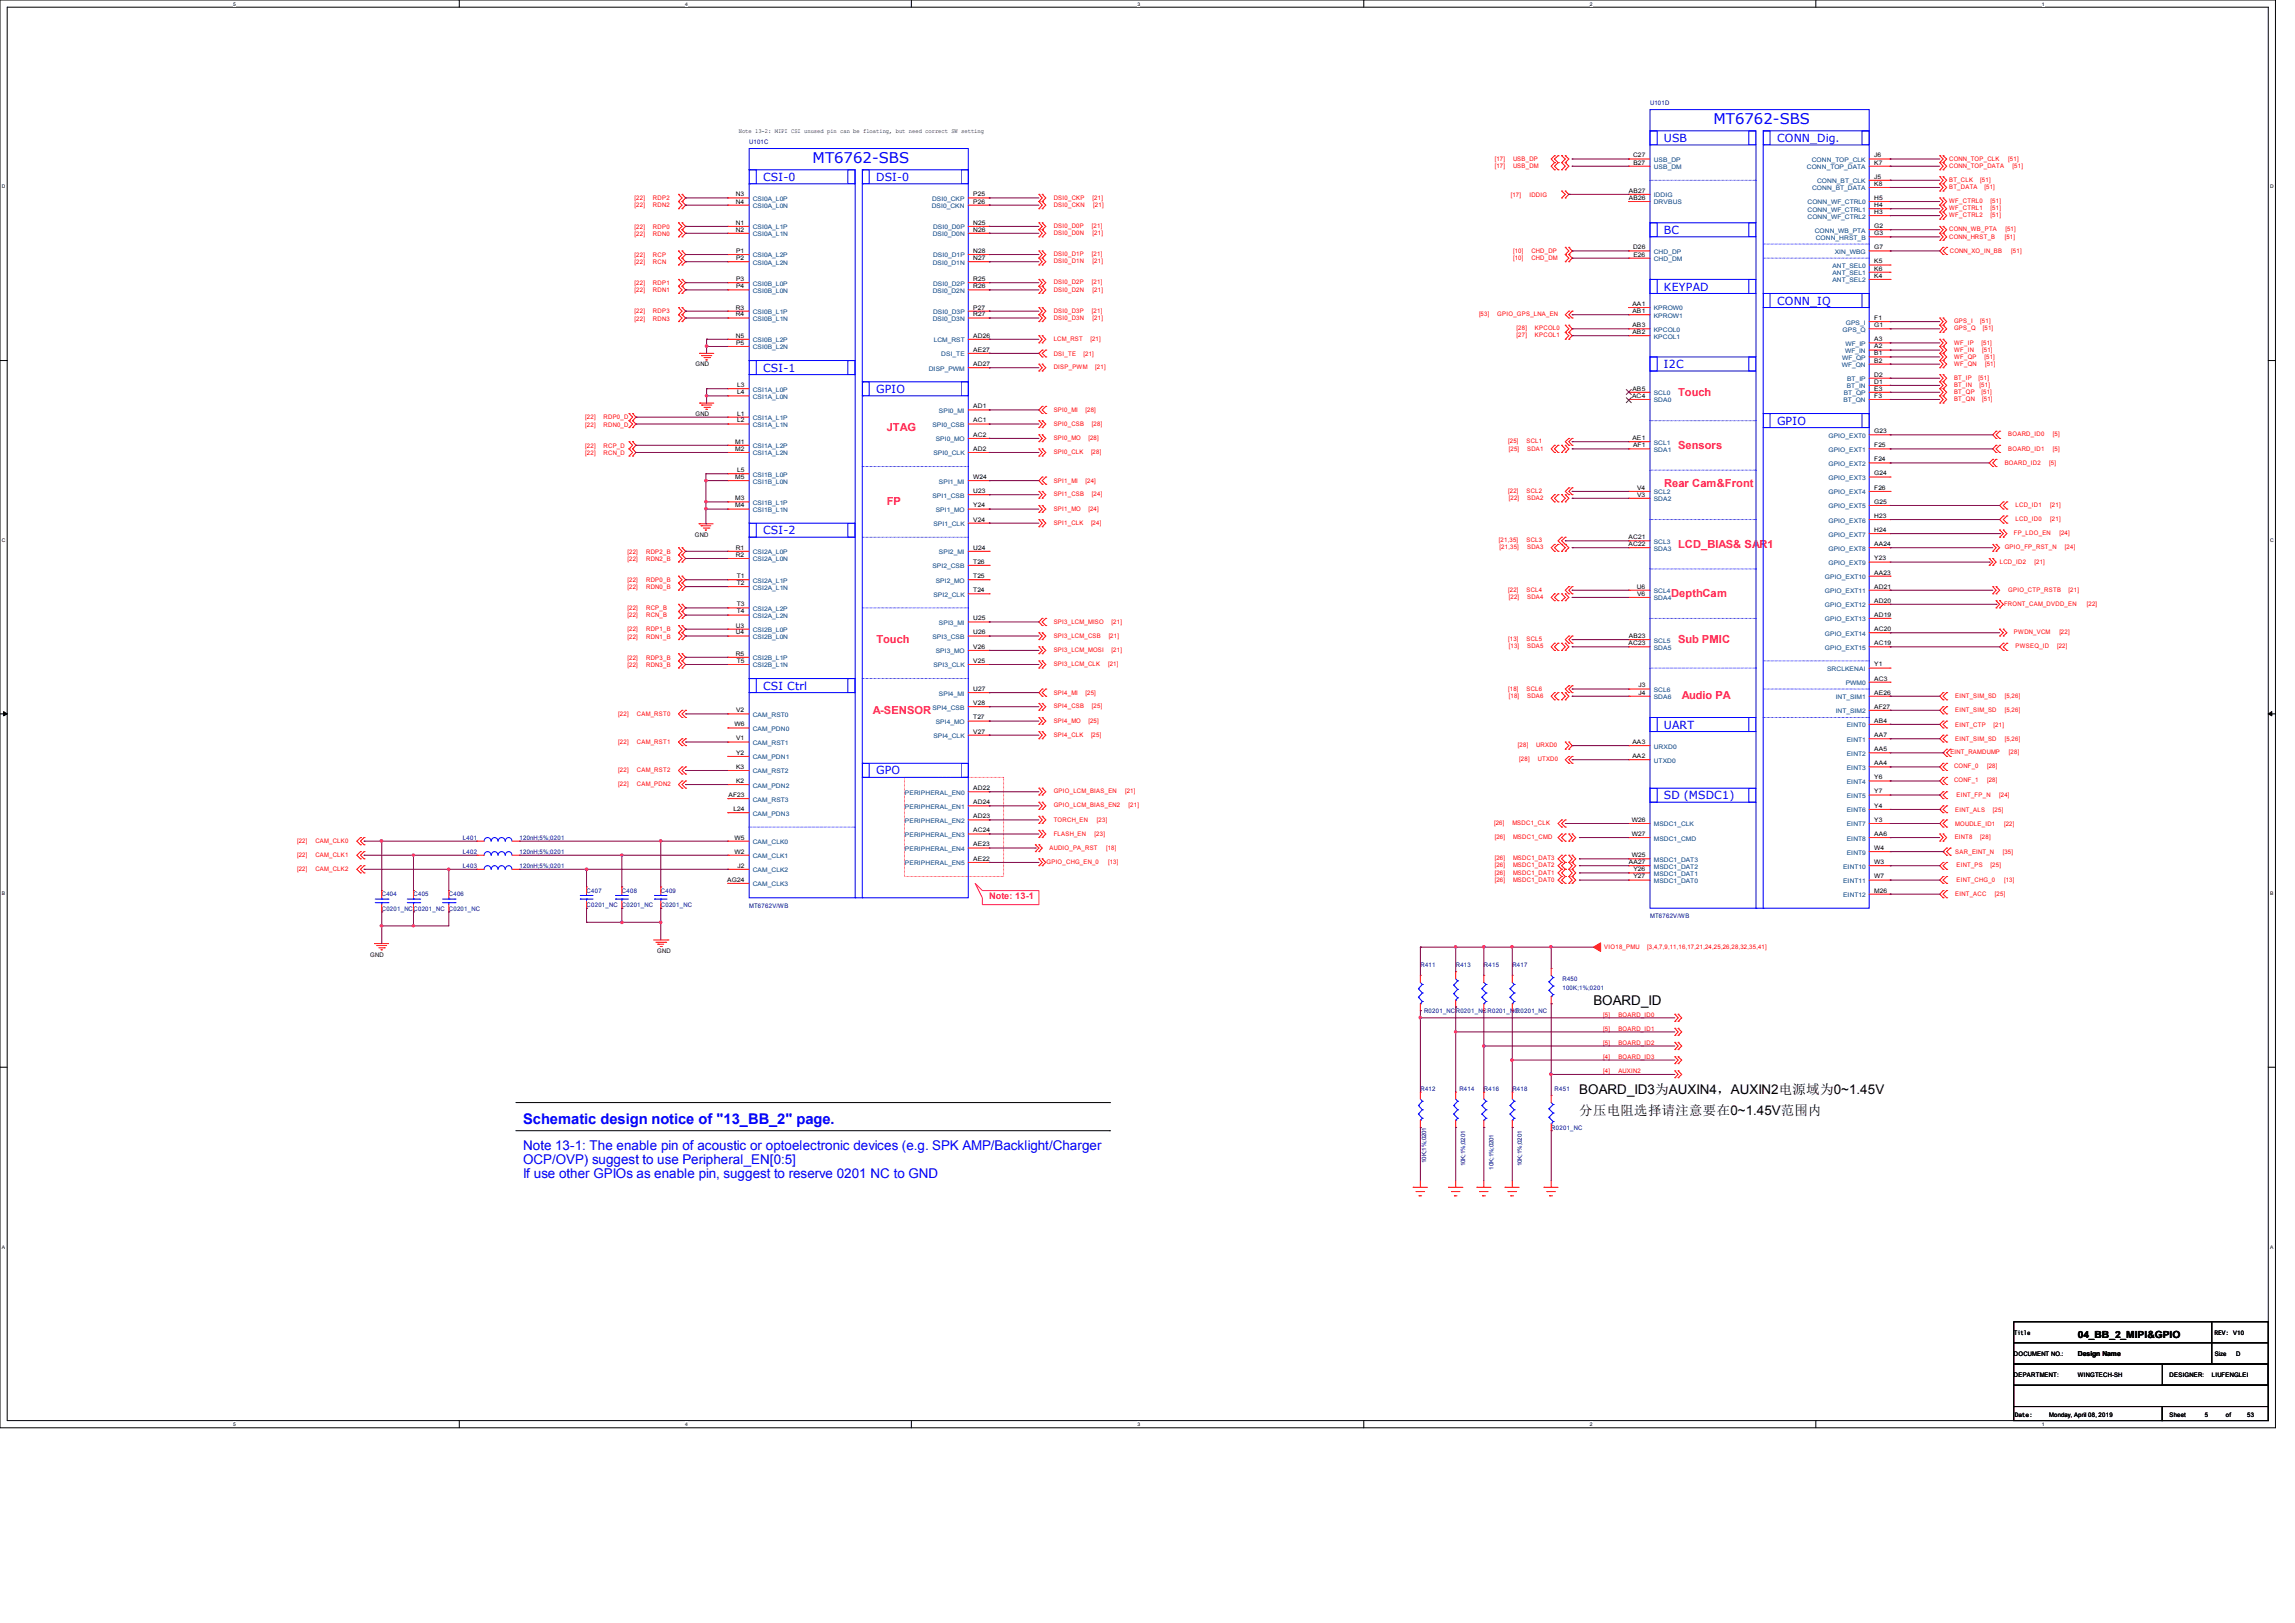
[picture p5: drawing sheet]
<svg xmlns="http://www.w3.org/2000/svg" width="297mm" height="210mm" viewBox="0 0 297 210" stroke-linecap="round" stroke-linejoin="round" font-family="sans-serif">
<defs><g id="words">
<g font-size="1.9" fill="#00f">
<text x="221.7" y="16.1">MT6762-SBS</text>
<text x="105.2" y="21.1">MT6762-SBS</text>
<text x="67.7" y="145.4">Schematic design notice of &quot;13_BB_2&quot; page.</text>
</g>
<g font-size="1.7">
<text x="206.2" y="130.1">BOARD_ID</text>
<text x="204.4" y="141.5">BOARD_ID3为AUXIN4，AUXIN2电源域为0~1.45V</text>
<text x="204.4" y="144.3">分压电阻选择请注意要在0~1.45V范围内</text>
</g>
<g font-size="1.7" fill="#00f">
<text x="67.7" y="148.8">Note 13-1: The enable pin of acoustic or optoelectronic devices (e.g. SPK AMP/Backlight/Charger</text>
<text x="67.7" y="150.6">OCP/OVP) suggest to use Peripheral_EN[0:5]</text>
<text x="67.7" y="152.4">If use other GPIOs as enable pin, suggest to reserve 0201 NC to GND</text>
</g>
<g font-size="1.4" fill="#00f">
<text x="98.8" y="23.4">CSI-0</text>
<text x="113.4" y="23.4">DSI-0</text>
<text x="215.3" y="18.4">USB</text>
<text x="230" y="18.4">CONN_Dig.</text>
<text x="215.3" y="30.3">BC</text>
<text x="215.3" y="37.6">KEYPAD</text>
<text x="230" y="39.4">CONN_IQ</text>
<text x="215.3" y="47.6">I2C</text>
<text x="98.8" y="48.1">CSI-1</text>
<text x="113.4" y="50.8">GPIO</text>
<text x="230" y="54.9">GPIO</text>
<text x="98.8" y="69.1">CSI-2</text>
<text x="98.8" y="89.2">CSI Ctrl</text>
<text x="215.3" y="94.3">UART</text>
<text x="113.4" y="100.2">GPO</text>
<text x="215.3" y="103.4">SD (MSDC1)</text>
</g>
<g font-size="1.4" fill="#ff0080">
<text x="217.2" y="51.2">Touch</text>
<text x="114.8" y="55.8">JTAG</text>
<text x="217.2" y="58.1">Sensors</text>
<text x="114.8" y="65.4">FP</text>
<text x="215.3" y="63.1">Rear Cam&amp;Front</text>
<text x="217.2" y="70.9">LCD_BIAS&amp; SAR1</text>
<text x="216.3" y="77.3">DepthCam</text>
<text x="113.4" y="83.2">Touch</text>
<text x="217.2" y="83.2">Sub PMIC</text>
<text x="112.9" y="92.4">A-SENSOR</text>
<text x="217.6" y="90.5">Audio PA</text>
</g>
<text font-size="1.3" x="268.9" y="173.1">04_BB_2_MIPI&amp;GPIO</text>
<text font-size="1.2" fill="#ff0080" x="128" y="116.3">Note: 13-1</text>
<text font-size=".9" x="268.9" y="175.5">Design Name</text>
<g font-size=".8">
<text x="95.6" y="17.1">Note 13-2: MIPI CSI unused pin can be floating, but need correct SW setting</text>
<text x="211.4" y="20.4">C27</text>
<text x="211.4" y="21.3">B27</text>
<text x="242.6" y="20.4">J6</text>
<text x="242.6" y="21.3">K7</text>
<text x="242.6" y="23.1">J5</text>
<text x="95.2" y="26.3">N4</text>
<text x="95.2" y="25.4">N3</text>
<text x="95.2" y="30">N2</text>
<text x="95.2" y="29.1">N1</text>
<text x="126" y="29.1">N25</text>
<text x="126" y="30">N26</text>
<text x="126" y="25.4">P25</text>
<text x="126" y="26.3">P26</text>
<text x="210.8" y="24.9">AB27</text>
<text x="210.8" y="25.9">AB26</text>
<text x="242.6" y="29.5">G2</text>
<text x="242.6" y="26.8">H4</text>
<text x="242.6" y="27.7">H3</text>
<text x="242.6" y="25.9">H5</text>
<text x="242.6" y="24">K8</text>
<text x="95.3" y="32.7">P1</text>
<text x="95.3" y="33.7">P2</text>
<text x="126" y="32.7">N28</text>
<text x="126" y="33.7">N27</text>
<text x="211.4" y="32.3">D26</text>
<text x="211.4" y="33.2">E26</text>
<text x="242.6" y="32.3">G7</text>
<text x="242.6" y="34.1">K5</text>
<text x="242.6" y="35">K6</text>
<text x="242.6" y="35.9">K4</text>
<text x="242.6" y="30.4">G3</text>
<text x="95.2" y="40">R3</text>
<text x="95.2" y="40.9">R4</text>
<text x="95.3" y="36.4">P3</text>
<text x="95.3" y="37.3">P4</text>
<text x="126" y="36.4">R25</text>
<text x="126" y="37.3">R26</text>
<text x="126" y="40">P27</text>
<text x="126" y="40.9">R27</text>
<text x="211.3" y="40.5">AB1</text>
<text x="211.3" y="39.6">AA1</text>
<text x="242.6" y="41.4">F1</text>
<text x="90" y="47.4">GND</text>
<text x="95.2" y="43.7">N5</text>
<text x="95.3" y="44.6">P5</text>
<text x="126" y="45.5">AE27</text>
<text x="126" y="43.7">AD26</text>
<text x="126" y="47.4">AD27</text>
<text x="211.3" y="42.3">AB3</text>
<text x="211.3" y="43.2">AB2</text>
<text x="242.6" y="42.3">G1</text>
<text x="242.6" y="45.1">A2</text>
<text x="242.6" y="46">B1</text>
<text x="242.6" y="46.9">B2</text>
<text x="242.6" y="44.2">A3</text>
<text x="90" y="53.8">GND</text>
<text x="95.4" y="50.1">L3</text>
<text x="95.4" y="51">L4</text>
<text x="95.4" y="53.8">L1</text>
<text x="126" y="52.8">AD1</text>
<text x="211.2" y="51.5">AC4</text>
<text x="211.3" y="50.5">AB5</text>
<text x="242.6" y="50.5">E3</text>
<text x="242.6" y="48.7">D2</text>
<text x="242.6" y="49.7">D1</text>
<text x="242.6" y="51.5">F3</text>
<text x="95.1" y="57.4">M1</text>
<text x="95.1" y="58.3">M2</text>
<text x="95.4" y="54.7">L2</text>
<text x="126" y="56.5">AC2</text>
<text x="126" y="58.3">AD2</text>
<text x="126" y="54.7">AC1</text>
<text x="211.3" y="56.9">AE1</text>
<text x="211.4" y="57.9">AF1</text>
<text x="242.6" y="56">G23</text>
<text x="242.6" y="57.9">F25</text>
<text x="242.6" y="59.7">F24</text>
<text x="95.1" y="62">M5</text>
<text x="95.1" y="64.7">M3</text>
<text x="95.1" y="65.7">M4</text>
<text x="95.4" y="61.1">L5</text>
<text x="126" y="65.7">Y24</text>
<text x="126" y="62">W24</text>
<text x="126" y="63.8">U23</text>
<text x="211.9" y="63.4">V4</text>
<text x="211.9" y="64.3">V3</text>
<text x="242.6" y="61.5">G24</text>
<text x="242.6" y="63.4">F26</text>
<text x="242.6" y="65.2">G25</text>
<text x="89.9" y="69.5">GND</text>
<text x="95.2" y="71.1">R1</text>
<text x="126" y="67.5">V24</text>
<text x="126" y="71.1">U24</text>
<text x="210.8" y="69.8">AC21</text>
<text x="210.8" y="70.7">AC22</text>
<text x="242.6" y="67">H23</text>
<text x="242.6" y="68.8">H24</text>
<text x="242.6" y="70.7">AA24</text>
<text x="95.2" y="72.1">R2</text>
<text x="95.3" y="74.8">T1</text>
<text x="95.3" y="75.7">T2</text>
<text x="126" y="74.8">T25</text>
<text x="126" y="76.6">T24</text>
<text x="126" y="72.9">T26</text>
<text x="211.8" y="76.2">U6</text>
<text x="211.9" y="77.1">V6</text>
<text x="242.6" y="72.5">Y23</text>
<text x="242.6" y="74.3">AA23</text>
<text x="242.6" y="76.2">AD21</text>
<text x="242.6" y="78">AD20</text>
<text x="95.2" y="81.2">U3</text>
<text x="95.2" y="82.1">U4</text>
<text x="95.3" y="78.4">T3</text>
<text x="95.3" y="79.4">T4</text>
<text x="126" y="83.9">V26</text>
<text x="126" y="80.3">U25</text>
<text x="126" y="82.1">U26</text>
<text x="210.8" y="83.5">AC23</text>
<text x="210.8" y="82.6">AB23</text>
<text x="242.6" y="79.8">AD19</text>
<text x="242.6" y="81.7">AC20</text>
<text x="242.6" y="83.5">AC19</text>
<text x="95.2" y="84.8">R5</text>
<text x="95.3" y="85.8">T5</text>
<text x="126" y="89.4">U27</text>
<text x="126" y="85.8">V25</text>
<text x="212" y="88.9">J3</text>
<text x="212" y="89.9">J4</text>
<text x="242.6" y="88.1">AC3</text>
<text x="242.6" y="89.9">AE26</text>
<text x="242.6" y="86.2">Y1</text>
<text x="95" y="94">W6</text>
<text x="95.3" y="92.2">V2</text>
<text x="95.3" y="95.8">V1</text>
<text x="126" y="93.1">T27</text>
<text x="126" y="94.9">V27</text>
<text x="126" y="91.2">V28</text>
<text x="242.6" y="91.7">AF27</text>
<text x="242.6" y="93.5">AB4</text>
<text x="242.6" y="95.4">AA7</text>
<text x="95.3" y="97.7">Y2</text>
<text x="95.3" y="99.5">K3</text>
<text x="95.3" y="101.3">K2</text>
<text x="211.3" y="96.3">AA3</text>
<text x="211.3" y="98.1">AA2</text>
<text x="242.6" y="97.2">AA5</text>
<text x="242.6" y="99">AA4</text>
<text x="242.6" y="100.8">Y6</text>
<text x="94.3" y="103.1">AF23</text>
<text x="94.9" y="104.9">L24</text>
<text x="126" y="104.1">AD24</text>
<text x="126" y="105.9">AD23</text>
<text x="126" y="107.7">AC24</text>
<text x="126" y="102.2">AD22</text>
<text x="211.2" y="106.3">W26</text>
<text x="242.6" y="102.7">Y7</text>
<text x="242.6" y="104.5">Y4</text>
<text x="242.6" y="106.3">Y3</text>
<text x="95" y="108.6">W5</text>
<text x="95" y="110.4">W2</text>
<text x="95.4" y="112.3">J2</text>
<text x="126" y="109.5">AE23</text>
<text x="126" y="111.4">AE22</text>
<text x="210.8" y="111.8">AA27</text>
<text x="211.2" y="108.2">W27</text>
<text x="211.2" y="110.9">W25</text>
<text x="211.4" y="112.7">Y26</text>
<text x="211.4" y="113.7">Y27</text>
<text x="242.6" y="108.2">AA6</text>
<text x="242.6" y="110">W4</text>
<text x="242.6" y="113.7">W7</text>
<text x="242.6" y="111.8">W3</text>
<text x="94.1" y="114.1">AG24</text>
<text x="242.6" y="115.5">M26</text>
<text x="47.9" y="123.8">GND</text>
<text x="85.1" y="123.3">GND</text>
<text x="260.6" y="172.7">Title</text>
<text x="286.6" y="172.7">REV: V10</text>
<text x="260.6" y="175.4">DOCUMENT NO.:</text>
<text x="260.6" y="178.2">DEPARTMENT:</text>
<text x="268.9" y="178.2">WINGTECH-SH</text>
<text x="280.8" y="178.2">DESIGNER:</text>
<text x="286.2" y="178.2">LIUFENGLEI</text>
<text x="286.6" y="175.4">Size</text>
<text x="289.4" y="175.4">D</text>
<text x="260.7" y="183.3">Date:</text>
<text x="265.2" y="183.3">Monday, April 08, 2019</text>
<text x="280.8" y="183.3">Sheet</text>
<text x="285.3" y="183.3">5</text>
<text x="288.1" y="183.3">of</text>
<text x="290.8" y="183.3">53</text>
</g>
<g font-size=".8" fill="#000080">
<text x="213.5" y="13.6">U101D</text>
<text x="96.9" y="18.6">U101C</text>
<text x="59.9" y="110.5">L402</text>
<text x="59.9" y="108.7">L401</text>
<text x="59.9" y="112.4">L403</text>
<text x="67.2" y="110.5">120nH;5%;0201</text>
<text x="67.2" y="108.7">120nH;5%;0201</text>
<text x="67.2" y="112.4">120nH;5%;0201</text>
<text x="49.4" y="116">C404</text>
<text x="49.4" y="117.8">C0201_NCC0201_NC C0201_NC</text>
<text x="53.5" y="116">C405</text>
<text x="58.1" y="116">C406</text>
<text x="75.9" y="115.5">C407</text>
<text x="75.9" y="117.3">C0201_NC C0201_NC</text>
<text x="80.5" y="115.5">C408</text>
<text x="85.5" y="115.5">C409</text>
<text x="85.5" y="117.3">C0201_NC</text>
<text x="96.9" y="117.5">MT6762V/WB</text>
<text x="213.5" y="118.8">MT6762V/WB</text>
<text x="183.8" y="125.1">R411</text>
<text x="188.4" y="125.1">R413</text>
<text x="192" y="125.1">R415</text>
<text x="195.7" y="125.1">R417</text>
<text x="184.3" y="131.1">R0201_NC</text>
<text x="188.4" y="131.1">R0201_NCR0201_NCR0201_NC</text>
<text x="202.2" y="127">R450</text>
<text x="202.2" y="128.1">100K;1%;0201</text>
<text x="183.8" y="141.1">R412</text>
<text x="188.9" y="141.1">R414</text>
<text x="192" y="141.1">R416</text>
<text x="195.7" y="141.1">R418</text>
<text x="201.2" y="141.1">R451</text>
<text x="200.8" y="146.2">R0201_NC</text>
<text x="184.6" y="150.5" transform="rotate(-90 184.6 150.5)">10K;1%;0201</text>
<text x="189.6" y="150.9" transform="rotate(-90 189.6 150.9)">10K;1%;0201</text>
<text x="193.3" y="151.3" transform="rotate(-90 193.3 151.3)">10K;1%;0201</text>
<text x="196.9" y="150.9" transform="rotate(-90 196.9 150.9)">10K;1%;0201</text>
</g>
<g font-size=".8" fill="#f00">
<text x="193.4" y="20.8">[17]</text>
<text x="193.4" y="21.7">[17]</text>
<text x="195.8" y="20.8">USB_DP</text>
<text x="195.8" y="21.7">USB_DM</text>
<text x="252.2" y="23.5">BT_CLK</text>
<text x="252.2" y="20.8">CONN_TOP_CLK</text>
<text x="252.2" y="21.7">CONN_TOP_DATA</text>
<text x="256.3" y="23.5">[51]</text>
<text x="259.9" y="20.8">[51]</text>
<text x="260.4" y="21.7">[51]</text>
<text x="82.1" y="26.8">[22]</text>
<text x="82.1" y="29.6">[22]</text>
<text x="82.1" y="25.9">[22]</text>
<text x="84.5" y="29.6">RDP0</text>
<text x="84.5" y="25.9">RDP2</text>
<text x="84.5" y="26.8">RDN2</text>
<text x="136.4" y="25.8">DSI0_CKP</text>
<text x="136.4" y="26.8">DSI0_CKN</text>
<text x="136.4" y="29.5">DSI0_D0P</text>
<text x="141.3" y="29.5">[21]</text>
<text x="141.4" y="25.8">[21]</text>
<text x="141.5" y="26.8">[21]</text>
<text x="195.5" y="25.5">[17]</text>
<text x="197.9" y="25.5">IDDIG</text>
<text x="252.2" y="29.9">CONN_WB_PTA</text>
<text x="252.2" y="24.5">BT_DATA</text>
<text x="252.2" y="28.1">WF_CTRL2</text>
<text x="252.2" y="27.2">WF_CTRL1</text>
<text x="252.2" y="26.3">WF_CTRL0</text>
<text x="256.8" y="24.5">[51]</text>
<text x="257.6" y="28.1">[51]</text>
<text x="257.6" y="27.2">[51]</text>
<text x="257.6" y="26.3">[51]</text>
<text x="259.5" y="29.9">[51]</text>
<text x="82.1" y="30.5">[22]</text>
<text x="82.1" y="33.2">[22]</text>
<text x="82.1" y="34.2">[22]</text>
<text x="84.5" y="30.5">RDN0</text>
<text x="84.5" y="33.2">RCP</text>
<text x="84.5" y="34.2">RCN</text>
<text x="136.4" y="30.4">DSI0_D0N</text>
<text x="136.4" y="33.1">DSI0_D1P</text>
<text x="136.4" y="34.1">DSI0_D1N</text>
<text x="141.3" y="33.1">[21]</text>
<text x="141.4" y="30.4">[21]</text>
<text x="141.4" y="34.1">[21]</text>
<text x="195.8" y="32.7">[10]</text>
<text x="195.8" y="33.6">[10]</text>
<text x="198.2" y="32.7">CHD_DP</text>
<text x="198.2" y="33.6">CHD_DM</text>
<text x="252.2" y="30.9">CONN_HRST_B</text>
<text x="252.3" y="32.7">CONN_XO_IN_BB</text>
<text x="259.4" y="30.9">[51]</text>
<text x="260.3" y="32.7">[51]</text>
<text x="82.1" y="37.8">[22]</text>
<text x="82.1" y="41.5">[22]</text>
<text x="82.1" y="36.9">[22]</text>
<text x="82.1" y="40.6">[22]</text>
<text x="84.5" y="36.9">RDP1</text>
<text x="84.5" y="37.8">RDN1</text>
<text x="84.5" y="40.6">RDP3</text>
<text x="84.5" y="41.5">RDN3</text>
<text x="136.4" y="36.8">DSI0_D2P</text>
<text x="136.4" y="37.7">DSI0_D2N</text>
<text x="136.4" y="40.5">DSI0_D3P</text>
<text x="136.4" y="41.4">DSI0_D3N</text>
<text x="141.3" y="36.8">[21]</text>
<text x="141.3" y="40.5">[21]</text>
<text x="141.4" y="37.7">[21]</text>
<text x="141.4" y="41.4">[21]</text>
<text x="191.4" y="40.9">[53]</text>
<text x="193.8" y="40.9">GPIO_GPS_LNA_EN</text>
<text x="252.9" y="41.8">GPS_I</text>
<text x="256.3" y="41.8">[51]</text>
<text x="136.4" y="47.8">DISP_PWM</text>
<text x="136.4" y="44.1">LCM_RST</text>
<text x="136.4" y="46.1">DSI_TE</text>
<text x="140.2" y="46.1">[21]</text>
<text x="141.1" y="44.1">[21]</text>
<text x="141.7" y="47.8">[21]</text>
<text x="196.3" y="43.6">[27]</text>
<text x="196.3" y="42.8">[28]</text>
<text x="198.6" y="43.6">KPCOL1</text>
<text x="198.6" y="42.8">KPCOL0</text>
<text x="252.9" y="44.6">WF_IP</text>
<text x="252.9" y="45.5">WF_IN</text>
<text x="252.9" y="46.4">WF_QP</text>
<text x="252.9" y="47.3">WF_QN</text>
<text x="252.9" y="42.8">GPS_Q</text>
<text x="256.4" y="44.6">[51]</text>
<text x="256.5" y="45.5">[51]</text>
<text x="256.6" y="42.8">[51]</text>
<text x="256.8" y="46.4">[51]</text>
<text x="256.9" y="47.3">[51]</text>
<text x="136.4" y="53.3">SPI0_MI</text>
<text x="140.5" y="53.3">[28]</text>
<text x="252.9" y="49.1">BT_IP</text>
<text x="252.9" y="50.1">BT_IN</text>
<text x="252.9" y="51">BT_QP</text>
<text x="252.9" y="51.9">BT_QN</text>
<text x="256" y="49.1">[51]</text>
<text x="256.2" y="50.1">[51]</text>
<text x="256.4" y="51">[51]</text>
<text x="256.5" y="51.9">[51]</text>
<text x="75.7" y="54.3">[22]</text>
<text x="75.7" y="55.2">[22]</text>
<text x="75.7" y="57.9">[22]</text>
<text x="75.7" y="58.8">[22]</text>
<text x="78.1" y="54.3">RDP0_D</text>
<text x="78.1" y="55.2">RDN0_D</text>
<text x="78.1" y="57.9">RCP_D</text>
<text x="78.1" y="58.8">RCN_D</text>
<text x="136.4" y="55.1">SPI0_CSB</text>
<text x="136.4" y="56.9">SPI0_MO</text>
<text x="136.4" y="58.8">SPI0_CLK</text>
<text x="140.9" y="56.9">[28]</text>
<text x="141.2" y="58.8">[28]</text>
<text x="141.3" y="55.1">[28]</text>
<text x="195.2" y="57.4">[25]</text>
<text x="195.3" y="58.3">[25]</text>
<text x="197.5" y="57.4">SCL1</text>
<text x="197.6" y="58.3">SDA1</text>
<text x="259.9" y="56.5">BOARD_ID0</text>
<text x="259.9" y="58.3">BOARD_ID1</text>
<text x="265.7" y="56.5">[5]</text>
<text x="265.7" y="58.3">[5]</text>
<text x="136.4" y="62.5">SPI1_MI</text>
<text x="136.4" y="64.2">SPI1_CSB</text>
<text x="140.5" y="62.5">[24]</text>
<text x="141.3" y="64.2">[24]</text>
<text x="195.2" y="63.8">[22]</text>
<text x="195.3" y="64.7">[22]</text>
<text x="197.5" y="63.8">SCL2</text>
<text x="197.6" y="64.7">SDA2</text>
<text x="259.4" y="60.1">BOARD_ID2</text>
<text x="260.8" y="65.6">LCD_ID1</text>
<text x="265.2" y="60.1">[5]</text>
<text x="265.3" y="65.6">[21]</text>
<text x="81.2" y="71.6">[22]</text>
<text x="83.6" y="71.6">RDP2_B</text>
<text x="136.4" y="66.1">SPI1_MO</text>
<text x="136.4" y="67.9">SPI1_CLK</text>
<text x="140.9" y="66.1">[24]</text>
<text x="141.2" y="67.9">[24]</text>
<text x="194" y="70.2">[21,35]</text>
<text x="194.1" y="71.1">[21,35]</text>
<text x="197.5" y="70.2">SCL3</text>
<text x="197.6" y="71.1">SDA3</text>
<text x="259.4" y="71.1">GPIO_FP_RST_N</text>
<text x="260.6" y="69.3">FP_LDO_EN</text>
<text x="260.8" y="67.4">LCD_ID0</text>
<text x="265.3" y="67.4">[21]</text>
<text x="266.5" y="69.3">[24]</text>
<text x="267.2" y="71.1">[24]</text>
<text x="81.2" y="72.6">[22]</text>
<text x="81.2" y="76.2">[22]</text>
<text x="81.2" y="75.3">[22]</text>
<text x="83.6" y="72.6">RDN2_B</text>
<text x="83.6" y="75.3">RDP0_B</text>
<text x="83.6" y="76.2">RDN0_B</text>
<text x="195.2" y="76.6">[22]</text>
<text x="195.3" y="77.5">[22]</text>
<text x="197.5" y="76.6">SCL4</text>
<text x="197.6" y="77.5">SDA4</text>
<text x="258.8" y="72.9">LCD_ID2</text>
<text x="259.9" y="76.6">GPIO_CTP_RSTB</text>
<text x="263.3" y="72.9">[21]</text>
<text x="267.7" y="76.6">[21]</text>
<text x="81.2" y="79.9">[22]</text>
<text x="81.2" y="82.6">[22]</text>
<text x="81.2" y="79">[22]</text>
<text x="81.2" y="81.7">[22]</text>
<text x="83.6" y="79">RCP_B</text>
<text x="83.6" y="79.9">RCN_B</text>
<text x="83.6" y="81.7">RDP1_B</text>
<text x="83.6" y="82.6">RDN1_B</text>
<text x="136.4" y="80.8">SPI3_LCM_MISO</text>
<text x="136.4" y="82.5">SPI3_LCM_CSB</text>
<text x="143.5" y="82.5">[21]</text>
<text x="143.9" y="80.8">[21]</text>
<text x="195.2" y="83">[13]</text>
<text x="195.3" y="83.9">[13]</text>
<text x="197.5" y="83">SCL5</text>
<text x="197.6" y="83.9">SDA5</text>
<text x="259.3" y="78.4">FRONT_CAM_DVDD_EN</text>
<text x="260.6" y="82.1">PWDN_VCM</text>
<text x="260.8" y="83.9">PWSEQ_ID</text>
<text x="266.2" y="83.9">[22]</text>
<text x="266.5" y="82.1">[22]</text>
<text x="270.1" y="78.4">[22]</text>
<text x="81.2" y="86.3">[22]</text>
<text x="81.2" y="85.3">[22]</text>
<text x="83.6" y="85.3">RDP3_B</text>
<text x="83.6" y="86.3">RDN3_B</text>
<text x="136.4" y="89.9">SPI4_MI</text>
<text x="136.4" y="84.4">SPI3_LCM_MOSI</text>
<text x="136.4" y="86.2">SPI3_LCM_CLK</text>
<text x="140.5" y="89.9">[25]</text>
<text x="143.4" y="86.2">[21]</text>
<text x="143.9" y="84.4">[21]</text>
<text x="195.2" y="89.4">[18]</text>
<text x="197.5" y="89.4">SCL6</text>
<text x="80" y="92.6">[22]</text>
<text x="82.4" y="92.6">CAM_RST0</text>
<text x="136.4" y="91.7">SPI4_CSB</text>
<text x="136.4" y="93.5">SPI4_MO</text>
<text x="136.4" y="95.3">SPI4_CLK</text>
<text x="140.9" y="93.5">[25]</text>
<text x="141.2" y="95.3">[25]</text>
<text x="141.3" y="91.7">[25]</text>
<text x="195.3" y="90.3">[18]</text>
<text x="197.6" y="90.3">SDA6</text>
<text x="253" y="92.1">EINT_SIM_SD</text>
<text x="253" y="90.3">EINT_SIM_SD</text>
<text x="253" y="94.1">EINT_CTP</text>
<text x="253" y="95.9">EINT_SIM_SD</text>
<text x="258" y="94.1">[21]</text>
<text x="259.4" y="92.1">[5,26]</text>
<text x="259.4" y="90.3">[5,26]</text>
<text x="259.4" y="95.9">[5,26]</text>
<text x="80" y="99.9">[22]</text>
<text x="80" y="101.7">[22]</text>
<text x="80" y="96.2">[22]</text>
<text x="82.4" y="99.9">CAM_RST2</text>
<text x="82.4" y="101.7">CAM_PDN2</text>
<text x="82.4" y="96.2">CAM_RST1</text>
<text x="196.4" y="96.7">[28]</text>
<text x="196.6" y="98.5">[28]</text>
<text x="198.8" y="96.7">URXD0</text>
<text x="199" y="98.5">UTXD0</text>
<text x="252.4" y="97.5">EINT_RAMDUMP</text>
<text x="252.9" y="101.2">CONF_1</text>
<text x="252.9" y="99.4">CONF_0</text>
<text x="257.1" y="101.2">[28]</text>
<text x="257.1" y="99.4">[28]</text>
<text x="260" y="97.5">[28]</text>
<text x="136.4" y="106.3">TORCH_EN</text>
<text x="136.4" y="104.5">GPIO_LCM_BIAS_EN2</text>
<text x="136.4" y="102.7">GPIO_LCM_BIAS_EN</text>
<text x="142" y="106.3">[23]</text>
<text x="145.6" y="102.7">[21]</text>
<text x="146.1" y="104.5">[21]</text>
<text x="193.3" y="106.8">[26]</text>
<text x="195.7" y="106.8">MSDC1_CLK</text>
<text x="253" y="106.8">MOUDLE_ID1</text>
<text x="253" y="105">EINT_ALS</text>
<text x="253.2" y="103.1">EINT_FP_N</text>
<text x="257.9" y="105">[25]</text>
<text x="258.7" y="103.1">[24]</text>
<text x="259.3" y="106.8">[22]</text>
<text x="38.4" y="109.1">[22]</text>
<text x="38.4" y="110.9">[22]</text>
<text x="38.4" y="112.7">[22]</text>
<text x="40.8" y="109.1">CAM_CLK0</text>
<text x="40.8" y="110.9">CAM_CLK1</text>
<text x="40.8" y="112.7">CAM_CLK2</text>
<text x="135.4" y="111.8">GPIO_CHG_EN_0</text>
<text x="135.8" y="109.9">AUDIO_PA_RST</text>
<text x="136.4" y="108.1">FLASH_EN</text>
<text x="141.7" y="108.1">[23]</text>
<text x="143.1" y="109.9">[18]</text>
<text x="143.4" y="111.8">[13]</text>
<text x="193.4" y="111.3">[26]</text>
<text x="193.4" y="112.2">[26]</text>
<text x="193.4" y="113.2">[26]</text>
<text x="193.4" y="108.6">[26]</text>
<text x="195.8" y="111.3">MSDC1_DAT3</text>
<text x="195.8" y="112.2">MSDC1_DAT2</text>
<text x="195.8" y="113.2">MSDC1_DAT1</text>
<text x="195.8" y="108.6">MSDC1_CMD</text>
<text x="253" y="108.6">EINT8</text>
<text x="253" y="110.5">SAR_EINT_N</text>
<text x="253.2" y="112.2">EINT_PS</text>
<text x="256.3" y="108.6">[28]</text>
<text x="257.6" y="112.2">[25]</text>
<text x="259.2" y="110.5">[35]</text>
<text x="193.4" y="114.1">[26]</text>
<text x="195.8" y="114.1">MSDC1_DAT0</text>
<text x="253" y="116">EINT_ACC</text>
<text x="253.2" y="114.1">EINT_CHG_0</text>
<text x="258.2" y="116">[25]</text>
<text x="259.3" y="114.1">[13]</text>
<text x="207.6" y="122.9">VIO18_PMU</text>
<text x="213.2" y="122.9">[3,4,7,9,11,16,17,21,24,25,26,28,32,35,41]</text>
<text x="207.5" y="131.5">[5]</text>
<text x="209.4" y="131.5">BOARD_ID0</text>
<text x="207.5" y="133.4">[5]</text>
<text x="207.5" y="135.2">[5]</text>
<text x="207.5" y="137">[4]</text>
<text x="209.4" y="133.4">BOARD_ID1</text>
<text x="209.4" y="135.2">BOARD_ID2</text>
<text x="209.4" y="137">BOARD_ID3</text>
<text x="207.5" y="138.9">[4]</text>
<text x="209.4" y="138.9">AUXIN2</text>
</g>
<g font-size=".8" fill="#004080">
<text x="214" y="21.9">USB_DM</text>
<text x="214" y="21">USB_DP</text>
<text x="233.8" y="21.9">CONN_TOP_DATA</text>
<text x="234.5" y="21">CONN_TOP_CLK</text>
<text x="235.1" y="23.7">CONN_BT_CLK</text>
<text x="97.4" y="26.9">CSI0A_L0N</text>
<text x="97.4" y="26">CSI0A_L0P</text>
<text x="97.4" y="29.7">CSI0A_L1P</text>
<text x="120.6" y="26.9">DSI0_CKN</text>
<text x="120.6" y="26">DSI0_CKP</text>
<text x="120.7" y="29.7">DSI0_D0P</text>
<text x="214" y="25.5">IDDIG</text>
<text x="214" y="26.5">DRVBUS</text>
<text x="233.9" y="27.4">CONN_WF_CTRL1</text>
<text x="233.9" y="28.3">CONN_WF_CTRL2</text>
<text x="233.9" y="26.5">CONN_WF_CTRL0</text>
<text x="234.5" y="24.6">CONN_BT_DATA</text>
<text x="97.4" y="30.6">CSI0A_L1N</text>
<text x="97.4" y="33.3">CSI0A_L2P</text>
<text x="97.4" y="34.2">CSI0A_L2N</text>
<text x="120.7" y="30.6">DSI0_D0N</text>
<text x="120.7" y="34.2">DSI0_D1N</text>
<text x="120.7" y="33.3">DSI0_D1P</text>
<text x="214" y="32.9">CHD_DP</text>
<text x="214" y="33.8">CHD_DM</text>
<text x="234.8" y="30.1">CONN_WB_PTA</text>
<text x="235" y="31">CONN_HRST_B</text>
<text x="237.1" y="34.7">ANT_SEL0</text>
<text x="237.1" y="35.6">ANT_SEL1</text>
<text x="237.4" y="32.9">XIN_WBG</text>
<text x="97.4" y="37">CSI0B_L0P</text>
<text x="97.4" y="37.9">CSI0B_L0N</text>
<text x="97.4" y="40.6">CSI0B_L1P</text>
<text x="97.4" y="41.5">CSI0B_L1N</text>
<text x="120.7" y="37.9">DSI0_D2N</text>
<text x="120.7" y="41.5">DSI0_D3N</text>
<text x="120.7" y="37">DSI0_D2P</text>
<text x="120.7" y="40.6">DSI0_D3P</text>
<text x="214" y="41.1">KPROW1</text>
<text x="214" y="40.2">KPROW0</text>
<text x="237.1" y="36.5">ANT_SEL2</text>
<text x="238.9" y="42">GPS_I</text>
<text x="97.4" y="44.3">CSI0B_L2P</text>
<text x="97.4" y="45.2">CSI0B_L2N</text>
<text x="120.2" y="48">DISP_PWM</text>
<text x="120.8" y="44.3">LCM_RST</text>
<text x="121.8" y="46.1">DSI_TE</text>
<text x="214" y="42.9">KPCOL0</text>
<text x="214" y="43.8">KPCOL1</text>
<text x="238.4" y="47.5">WF_QN</text>
<text x="238.4" y="46.6">WF_QP</text>
<text x="238.4" y="42.9">GPS_Q</text>
<text x="238.8" y="45.7">WF_IN</text>
<text x="238.8" y="44.7">WF_IP</text>
<text x="97.4" y="50.7">CSI1A_L0P</text>
<text x="97.4" y="51.6">CSI1A_L0N</text>
<text x="121.5" y="53.4">SPI0_MI</text>
<text x="214" y="51.1">SCL0</text>
<text x="214" y="52.1">SDA0</text>
<text x="238.6" y="52.1">BT_QN</text>
<text x="238.6" y="51.1">BT_QP</text>
<text x="239" y="50.2">BT_IN</text>
<text x="239" y="49.3">BT_IP</text>
<text x="97.4" y="54.4">CSI1A_L1P</text>
<text x="97.4" y="55.2">CSI1A_L1N</text>
<text x="97.4" y="58">CSI1A_L2P</text>
<text x="97.4" y="58.9">CSI1A_L2N</text>
<text x="120.7" y="55.2">SPI0_CSB</text>
<text x="120.8" y="58.9">SPI0_CLK</text>
<text x="121.1" y="57.1">SPI0_MO</text>
<text x="214" y="57.5">SCL1</text>
<text x="214" y="58.5">SDA1</text>
<text x="236.6" y="56.6">GPIO_EXT0</text>
<text x="236.6" y="58.5">GPIO_EXT1</text>
<text x="97.4" y="61.7">CSI1B_L0P</text>
<text x="97.4" y="62.6">CSI1B_L0N</text>
<text x="97.4" y="65.3">CSI1B_L1P</text>
<text x="120.7" y="64.4">SPI1_CSB</text>
<text x="121.5" y="62.6">SPI1_MI</text>
<text x="214" y="64">SCL2</text>
<text x="214" y="64.9">SDA2</text>
<text x="236.6" y="60.3">GPIO_EXT2</text>
<text x="236.6" y="62.1">GPIO_EXT3</text>
<text x="236.6" y="64">GPIO_EXT4</text>
<text x="236.6" y="65.8">GPIO_EXT5</text>
<text x="97.4" y="66.3">CSI1B_L1N</text>
<text x="97.4" y="71.7">CSI2A_L0P</text>
<text x="120.8" y="68.1">SPI1_CLK</text>
<text x="121.1" y="66.3">SPI1_MO</text>
<text x="121.5" y="71.7">SPI2_MI</text>
<text x="214" y="70.4">SCL3</text>
<text x="214" y="71.2">SDA3</text>
<text x="236.6" y="67.6">GPIO_EXT6</text>
<text x="236.6" y="69.4">GPIO_EXT7</text>
<text x="236.6" y="71.2">GPIO_EXT8</text>
<text x="97.4" y="72.6">CSI2A_L0N</text>
<text x="97.4" y="75.4">CSI2A_L1P</text>
<text x="97.4" y="76.3">CSI2A_L1N</text>
<text x="120.7" y="73.5">SPI2_CSB</text>
<text x="120.8" y="77.2">SPI2_CLK</text>
<text x="121.1" y="75.4">SPI2_MO</text>
<text x="214" y="76.8">SCL4</text>
<text x="214" y="77.7">SDA4</text>
<text x="236.2" y="74.9">GPIO_EXT10</text>
<text x="236.2" y="76.8">GPIO_EXT11</text>
<text x="236.6" y="73.1">GPIO_EXT9</text>
<text x="97.4" y="79">CSI2A_L2P</text>
<text x="97.4" y="80">CSI2A_L2N</text>
<text x="97.4" y="81.8">CSI2B_L0P</text>
<text x="97.4" y="82.7">CSI2B_L0N</text>
<text x="120.7" y="82.7">SPI3_CSB</text>
<text x="121.5" y="80.9">SPI3_MI</text>
<text x="214" y="83.1">SCL5</text>
<text x="236.2" y="78.6">GPIO_EXT12</text>
<text x="236.2" y="80.4">GPIO_EXT13</text>
<text x="236.2" y="82.3">GPIO_EXT14</text>
<text x="97.4" y="85.4">CSI2B_L1P</text>
<text x="97.4" y="86.4">CSI2B_L1N</text>
<text x="120.8" y="86.4">SPI3_CLK</text>
<text x="121.1" y="84.5">SPI3_MO</text>
<text x="214" y="84.1">SDA5</text>
<text x="214" y="89.5">SCL6</text>
<text x="236.2" y="84.1">GPIO_EXT15</text>
<text x="236.5" y="86.8">SRCLKENAI</text>
<text x="238.9" y="88.6">PWM0</text>
<text x="97.4" y="92.8">CAM_RST0</text>
<text x="97.4" y="94.6">CAM_PDN0</text>
<text x="120.7" y="91.8">SPI4_CSB</text>
<text x="120.8" y="95.5">SPI4_CLK</text>
<text x="121.1" y="93.7">SPI4_MO</text>
<text x="121.5" y="90">SPI4_MI</text>
<text x="214" y="90.5">SDA6</text>
<text x="237.6" y="90.5">INT_SIM1</text>
<text x="237.6" y="92.3">INT_SIM2</text>
<text x="239" y="94.1">EINT0</text>
<text x="239" y="96">EINT1</text>
<text x="97.4" y="98.3">CAM_PDN1</text>
<text x="97.4" y="96.4">CAM_RST1</text>
<text x="97.4" y="100.1">CAM_RST2</text>
<text x="97.4" y="101.9">CAM_PDN2</text>
<text x="214" y="96.9">URXD0</text>
<text x="214" y="98.7">UTXD0</text>
<text x="239" y="97.8">EINT2</text>
<text x="239" y="99.6">EINT3</text>
<text x="239" y="101.4">EINT4</text>
<text x="97.4" y="103.7">CAM_RST3</text>
<text x="97.4" y="105.5">CAM_PDN3</text>
<text x="117.1" y="104.6">PERIPHERAL_EN1</text>
<text x="117.1" y="106.5">PERIPHERAL_EN2</text>
<text x="117.1" y="102.8">PERIPHERAL_EN0</text>
<text x="214" y="106.9">MSDC1_CLK</text>
<text x="239" y="103.3">EINT5</text>
<text x="239" y="105.1">EINT6</text>
<text x="239" y="106.9">EINT7</text>
<text x="97.4" y="109.2">CAM_CLK0</text>
<text x="97.4" y="111">CAM_CLK1</text>
<text x="97.4" y="112.9">CAM_CLK2</text>
<text x="117.1" y="108.3">PERIPHERAL_EN3</text>
<text x="117.1" y="110.1">PERIPHERAL_EN4</text>
<text x="117.1" y="112">PERIPHERAL_EN5</text>
<text x="214" y="108.8">MSDC1_CMD</text>
<text x="214" y="111.5">MSDC1_DAT3</text>
<text x="214" y="112.4">MSDC1_DAT2</text>
<text x="214" y="113.3">MSDC1_DAT1</text>
<text x="238.5" y="112.4">EINT10</text>
<text x="239" y="108.8">EINT8</text>
<text x="239" y="110.6">EINT9</text>
<text x="97.4" y="114.7">CAM_CLK3</text>
<text x="214" y="114.3">MSDC1_DAT0</text>
<text x="238.5" y="116.1">EINT12</text>
<text x="238.5" y="114.3">EINT11</text>
</g>
<g font-size=".6">
<text x="30.2" y=".7">5</text>
<text x="88.7" y=".7">4</text>
<text x="147.2" y=".7">3</text>
<text x="205.7" y=".7">2</text>
<text x="264.2" y=".7">1</text>
<text x=".3" y="24.4">D</text>
<text x="293.8" y="24.4">D</text>
<text x=".3" y="70.1">C</text>
<text x="293.8" y="70.1">C</text>
<text x=".3" y="115.8">B</text>
<text x="293.8" y="115.8">B</text>
<text x=".3" y="161.5">A</text>
<text x="293.8" y="161.5">A</text>
<text x="30.2" y="184.5">5</text>
<text x="88.7" y="184.5">4</text>
<text x="147.2" y="184.5">3</text>
<text x="205.7" y="184.5">2</text>
<text x="264.2" y="184.5">1</text>
</g>
</g></defs>
<path d="M0 0h294.5v184.7h-294.5zM.9 .9h292.6v182.9h-292.6z" fill="none" stroke="#000" stroke-width=".13"/>
<g fill="#fff">
<path d="M30.2 .1h.3v.7h-.3z"/>
<path d="M30.2 183.9h.3v.8h-.3z"/>
</g>
<path d="M59.4 0v.9M59.4 183.8v.9" fill="none" stroke="#000" stroke-width=".13"/>
<g fill="#fff">
<path d="M88.7 .1h.3v.7h-.3z"/>
<path d="M88.7 183.9h.3v.8h-.3z"/>
</g>
<path d="M117.9 0v.9M117.9 183.8v.9" fill="none" stroke="#000" stroke-width=".13"/>
<g fill="#fff">
<path d="M147.2 .1h.3v.7h-.3z"/>
<path d="M147.2 183.9h.3v.8h-.3z"/>
</g>
<path d="M176.5 0v.9M176.5 183.8v.9" fill="none" stroke="#000" stroke-width=".13"/>
<g fill="#fff">
<path d="M205.7 .1h.4v.7h-.4z"/>
<path d="M205.7 183.9h.4v.8h-.4z"/>
</g>
<path d="M235 0v.9M235 183.8v.9" fill="none" stroke="#000" stroke-width=".13"/>
<g fill="#fff">
<path d="M264.2 .1h.4v.7h-.4z"/>
<path d="M264.2 183.9h.4v.8h-.4z"/>
<path d="M.3 23.8h.4v.7h-.4z"/>
<path d="M293.8 23.8h.5v.7h-.5z"/>
<path d="M.3 69.5h.4v.7h-.4z"/>
<path d="M293.8 69.5h.5v.7h-.5z"/>
</g>
<path d="M0 46.7h.9M293.5 46.7h1" fill="none" stroke="#000" stroke-width=".13"/>
<g fill="#fff">
<path d="M.3 115.2h.4v.8h-.4z"/>
<path d="M293.8 115.2h.4v.8h-.4z"/>
</g>
<path d="M0 92.4h.9M293.5 92.4h1" fill="none" stroke="#000" stroke-width=".13"/>
<path d="M.5 92.1l.4 .3-.4 .2zM293.5 92.4l.5-.3v.5z" fill="#000" stroke="#000" stroke-width=".13"/>
<g fill="#fff">
<path d="M.3 161h.3v.7h-.3z"/>
<path d="M293.8 161h.4v.7h-.4z"/>
</g>
<g fill="none" stroke="#000" stroke-width=".13">
<path d="M0 138.1h.9M293.5 138.1h1M66.8 146.3h76.8M66.8 142.7h76.8M143.6 146.3h.1M143.6 142.7h.1M260.6 171h25.6v2.7h-25.6zM260.6 173.7h25.6v2.8h-25.6zM260.6 179.2h32.9v2.8h-32.9zM260.6 176.5h32.9v2.7h-32.9zM279.8 176.5h13.7v2.7h-13.7zM286.2 171h7.3v2.7h-7.3z"/>
<path d="M286.2 173.7h7.3v2.8h-7.3zM260.6 182h19.2v1.8h-19.2zM279.8 182h13.7v1.8h-13.7z"/>
</g>
<path d="M117.1 100.6h12.8v12.8h-12.8zM126.2 114.3l.9 .9h7.4v1.9h-7.4v-.9z" fill="none" stroke="#ff0080" stroke-width=".13"/>
<g fill="none" stroke="#f00" stroke-width=".13">
<path d="M87.8 28.8l.5 .5-.5 .4M87.8 29.7l.5 .5-.5 .4M87.8 32.5l.5 .4-.5 .5M87.8 33.4l.5 .5-.5 .4M87.8 36.2l.5 .4-.5 .4M87.8 37l.5 .5-.5 .5M87.8 25.1l.5 .5-.5 .5M87.8 26.1l.5 .4-.5 .5M87.8 39.8l.5 .5-.5 .4M87.8 29.7h.1M87.8 28.8h.1M87.8 30.6h.1"/>
<path d="M87.8 33.4h.1M87.8 32.5h.1M87.8 34.3h.1M87.8 37h.1M87.8 36.2h.1M87.8 38h.1M87.8 26.1h.1M87.8 25.1h.1M87.8 27h.1M87.8 39.8h.1M88.3 28.8h.1M88.3 29.7h.1"/>
<path d="M88.3 30.6h.1M88.3 32.5h.1M88.3 33.4h.1M88.3 34.3h.1M88.3 36.2h.1M88.3 37h.1M88.3 38h.1M88.3 25.1h.1M88.3 26.1h.1M88.3 27h.1M88.3 39.8h.1M88.3 28.8l.4 .5-.4 .4"/>
<path d="M88.3 29.7l.4 .5-.4 .4M88.3 32.5l.4 .4-.4 .5M88.3 33.4l.4 .5-.4 .4M88.3 36.2l.4 .4-.4 .4M88.3 37l.4 .5-.4 .5M88.3 25.1l.4 .5-.4 .5M88.3 26.1l.4 .4-.4 .5M88.3 39.8l.4 .5-.4 .4M94.2 26.5h2.7M94.2 25.6h2.7M94.2 30.2h2.7M94.2 29.3h2.7"/>
<path d="M94.2 32.9h2.7M94.2 33.9h2.7M94.2 36.6h2.7M94.2 37.5h2.7M94.2 26.5h.1M94.2 25.6h.1M94.2 30.2h.1M94.2 29.3h.1M94.2 32.9h.1M94.2 33.9h.1M94.2 36.6h.1M94.2 37.5h.1"/>
<path d="M125.3 26.5h2.7M125.3 25.6h2.7M125.3 30.2h2.7M125.3 29.3h2.7M125.3 32.9h2.7M125.3 33.9h2.7M125.3 36.6h2.7M125.3 37.5h2.7M128 25.6h.1M128 26.5h.1M128 29.3h.1M128 30.2h.1"/>
<path d="M128 32.9h.1M128 33.9h.1M128 36.6h.1M128 37.5h.1M134.5 25.1h.1M134.5 26.1h.1M134.5 27h.1M134.5 28.8h.1M134.5 29.7h.1M134.5 30.6h.1M134.5 32.5h.1M134.5 33.4h.1"/>
<path d="M134.5 34.3h.1M134.5 36.2h.1M134.5 37h.1M134.5 38h.1M134.5 39.8h.1M134.5 25.1l.4 .5-.4 .5M134.5 26.1l.4 .4-.4 .5M134.5 28.8l.4 .5-.4 .4M134.5 29.7l.4 .5-.4 .4M134.5 32.5l.4 .4-.4 .5M134.5 33.4l.4 .5-.4 .4M134.5 36.2l.4 .4-.4 .4"/>
<path d="M134.5 37l.4 .5-.4 .5M134.5 39.8l.4 .5-.4 .4M134.9 25.1h.1M134.9 26.1h.1M134.9 27h.1M134.9 28.8h.1M134.9 29.7h.1M134.9 30.6h.1M134.9 32.5h.1M134.9 33.4h.1M134.9 34.3h.1M134.9 36.2h.1"/>
<path d="M134.9 37h.1M134.9 38h.1M134.9 39.8h.1M134.9 25.1l.4 .5-.4 .5M134.9 26.1l.4 .4-.4 .5M134.9 28.8l.4 .5-.4 .4M134.9 29.7l.4 .5-.4 .4M134.9 32.5l.4 .4-.4 .5M134.9 33.4l.4 .5-.4 .4M134.9 36.2l.4 .4-.4 .4M134.9 37l.4 .5-.4 .5M134.9 39.8l.4 .5-.4 .4"/>
<path d="M201.2 20.2l-.5 .4 .5 .4M201.2 21l-.5 .5 .5 .5M201.2 21h.1M201.2 20.2h.1M201.2 22h.1M201.6 20.2l-.4 .4 .4 .4M201.6 21l-.4 .5 .4 .5M201.6 20.2h.1M201.6 21h.1M201.6 22h.1M202.1 20.2h.1M202.1 21h.1"/>
<path d="M202.1 22h.1M202.1 25.6h.1M202.1 24.7h.1M202.1 20.2l.5 .4-.5 .4M202.1 21l.5 .5-.5 .5M202.1 24.7l.5 .4-.5 .5M202.6 20.2h.1M202.6 21h.1M202.6 22h.1M202.6 24.7h.1M202.6 25.6h.1M202.6 32h.1"/>
<path d="M202.6 32.9h.1M202.6 33.9h.1M202.6 20.2l.4 .4-.4 .4M202.6 21l.4 .5-.4 .5M202.6 24.7l.4 .4-.4 .5M202.6 32l.4 .5-.4 .4M202.6 32.9l.4 .5-.4 .5M203 32l.5 .5-.5 .4M203 32.9l.5 .5-.5 .5M203 32.9h.1M203 32h.1M203 33.9h.1"/>
<path d="M210.8 21.5h.1M210.8 20.6h.1M210.8 32.5h.1M210.8 39.8h.1M210.8 25.1h.1M210.8 26.1h.1M210.8 33.4h.1M210.8 21.5h2.7M210.8 20.6h2.7M210.8 32.5h2.7M210.8 39.8h2.7M210.8 26.1h2.7"/>
<path d="M210.8 25.1h2.7M210.8 33.4h2.7M241.9 21.5h2.7M241.9 20.6h2.7M241.9 32.5h2.7M241.9 30.6h2.7M241.9 27h2.7M241.9 27.9h2.7M241.9 29.7h2.7M241.9 23.3h2.7M241.9 26.1h2.7M241.9 24.3h2.7"/>
<path d="M241.9 34.3h2.7M241.9 35.2h2.7M241.9 36.2h2.7M244.6 30.6h.1M244.6 27h.1M244.6 27.9h.1M244.6 29.7h.1M244.6 20.6h.1M244.6 21.5h.1M244.6 23.3h.1M244.6 26.1h.1M244.6 24.3h.1"/>
<path d="M244.6 32.5h.1M244.6 34.3h.1M244.6 35.2h.1M244.6 36.2h.1M251 30.2h.1M251 31.1h.1M251 29.3h.1M251 22.9h.1M251 23.8h.1M251 24.7h.1M251 20.2h.1M251 21h.1"/>
<path d="M251 22h.1M251 27.4h.1M251 28.4h.1M251 26.5h.1M251 25.6h.1M251 26.5l.5 .5-.5 .4M251 30.2l.5 .4-.5 .5M251 29.3l.5 .4-.5 .5M251 22.9l.5 .4-.5 .5M251 23.8l.5 .5-.5 .4M251 20.2l.5 .4-.5 .4M251 21l.5 .5-.5 .5"/>
<path d="M251 27.4l.5 .5-.5 .5M251 25.6l.5 .5-.5 .4M251.5 32l-.5 .5 .5 .4M251.5 30.2h.1M251.5 31.1h.1M251.5 29.3h.1M251.5 32.9h.1M251.5 32h.1M251.5 22.9h.1M251.5 23.8h.1M251.5 24.7h.1M251.5 20.2h.1"/>
<path d="M251.5 21h.1M251.5 22h.1M251.5 27.4h.1M251.5 28.4h.1M251.5 26.5h.1M251.5 25.6h.1M251.5 21l.4 .5-.4 .5M251.5 30.2l.4 .4-.4 .5M251.5 29.3l.4 .4-.4 .5M251.5 22.9l.4 .4-.4 .5M251.5 23.8l.4 .5-.4 .4M251.5 20.2l.4 .4-.4 .4"/>
<path d="M251.5 27.4l.4 .5-.4 .5M251.5 26.5l.4 .5-.4 .4M251.5 25.6l.4 .5-.4 .4M251.9 32l-.4 .5 .4 .4M251.9 32h.1M251.9 32.9h.1M81.4 54.4h.1M81.4 53.5h.1M81.4 55.3h.1M81.4 58.1h.1M81.4 57.1h.1M81.4 59h.1"/>
<path d="M81.4 53.5l.5 .5-.5 .4M81.4 54.4l.5 .5-.5 .4M81.4 57.1l.5 .5-.5 .5M81.4 58.1l.5 .4-.5 .5M81.9 53.5l.4 .5-.4 .4M81.9 54.4l.4 .5-.4 .4M81.9 57.1l.4 .5-.4 .5M81.9 58.1l.4 .4-.4 .5M81.9 53.5h.1M81.9 54.4h.1M81.9 55.3h.1M81.9 57.1h.1"/>
<path d="M81.9 58.1h.1M81.9 59h.1M87.8 40.7l.5 .4-.5 .5M87.8 40.7h.1M87.8 41.6h.1M88.3 40.7h.1M88.3 41.6h.1M88.3 40.7l.4 .4-.4 .5M90.6 45.7h.1M90.6 52.2h.1M90.6 45.7h1.8M90.6 52.2h1.8"/>
<path d="M90.8 46h.1M90.8 52.4h.1M90.8 46h1.3M90.8 52.4h1.3M91.1 46.3h.7M91.1 52.7h.7M91.4 46.6h.1M91.4 53h.1M91.4 46.6h.2M91.4 53h.2M91.8 46.3h.1M91.8 52.7h.1"/>
<path d="M94.2 40.3h2.7M94.2 41.1h2.7M94.2 50.3h2.7M94.2 51.2h2.7M94.2 54h2.7M94.2 54.9h2.7M94.2 57.6h2.7M94.2 58.5h2.7M94.2 43.9h2.7M94.2 44.8h2.7M94.2 40.3h.1M94.2 41.1h.1"/>
<path d="M94.2 50.3h.1M94.2 51.2h.1M94.2 54h.1M94.2 54.9h.1M94.2 57.6h.1M94.2 58.5h.1M94.2 43.9h.1M94.2 44.8h.1M125.3 45.7h2.7M125.3 40.3h2.7M125.3 41.1h2.7M125.3 54.9h2.7"/>
<path d="M125.3 58.5h2.7M125.3 43.9h2.7M125.3 53h2.7M125.3 56.7h2.7M125.3 47.6h2.7M128 40.3h.1M128 41.1h.1M128 43.9h.1M128 45.7h.1M128 53h.1M128 54.9h.1M128 56.7h.1"/>
<path d="M128 58.5h.1M128 47.6h.1M134.5 40.7h.1M134.5 41.6h.1M134.5 47.1h.1M134.5 48h.1M134.5 43.4h.1M134.5 44.4h.1M134.5 54.4h.1M134.5 55.3h.1M134.5 56.3h.1M134.5 57.1h.1"/>
<path d="M134.5 58.1h.1M134.5 59h.1M134.5 40.7l.4 .4-.4 .5M134.5 47.1l.4 .5-.4 .4M134.5 43.4l.4 .5-.4 .5M134.5 54.4l.4 .5-.4 .4M134.5 56.3l.4 .4-.4 .4M134.5 58.1l.4 .4-.4 .5M134.9 45.3l-.4 .4 .4 .5M134.9 52.6l-.4 .4 .4 .5M134.9 40.7h.1M134.9 41.6h.1"/>
<path d="M134.9 47.1h.1M134.9 48h.1M134.9 43.4h.1M134.9 44.4h.1M134.9 45.3h.1M134.9 46.2h.1M134.9 54.4h.1M134.9 55.3h.1M134.9 52.6h.1M134.9 53.5h.1M134.9 56.3h.1M134.9 57.1h.1"/>
<path d="M134.9 58.1h.1M134.9 59h.1M134.9 40.7l.4 .4-.4 .5M134.9 47.1l.4 .5-.4 .4M134.9 43.4l.4 .5-.4 .5M134.9 54.4l.4 .5-.4 .4M134.9 56.3l.4 .4-.4 .4M134.9 58.1l.4 .4-.4 .5M135.3 45.3l-.4 .4 .4 .5M135.3 52.6l-.4 .4 .4 .5M135.3 46.2h.1M135.3 45.3h.1"/>
<path d="M135.3 53.5h.1M135.3 52.6h.1M201.2 57.6l-.5 .5 .5 .4M201.2 58.5h.1M201.2 57.6h.1M201.6 57.6l-.4 .5 .4 .4M201.6 57.6h.1M201.6 58.5h.1M202.1 57.6h.1M202.1 58.5h.1M202.1 57.6l.5 .5-.5 .4M202.6 57.6h.1"/>
<path d="M202.6 58.5h.1M202.6 43h.1M202.6 43.9h.1M202.6 42.1h.1M202.6 57.6l.4 .5-.4 .4M202.6 43l.4 .4-.4 .5M202.6 42.1l.4 .4-.4 .5M203 43l.5 .4-.5 .5M203 42.1l.5 .4-.5 .5M203 56.7l-.4 .4 .4 .5M203 40.3l-.4 .4 .4 .4M203 56.7h.1"/>
<path d="M203 57.6h.1M203 40.3h.1M203 41.1h.1M203 43.9h.1M203 43h.1M203 42.1h.1M203.5 56.7h.1M203.5 57.6h.1M203.5 40.3h.1M203.5 41.1h.1M203.5 56.7l-.5 .4 .5 .5M203.5 40.3l-.5 .4 .5 .4"/>
<path d="M210.8 40.7h.1M210.8 42.5h.1M210.8 50.8h.1M210.8 51.7h.1M210.8 57.1h.1M210.8 58.1h.1M210.8 43.4h.1M210.8 40.7h2.7M210.8 42.5h2.7M210.8 50.8h2.7M210.8 51.7h2.7M210.8 57.1h2.7"/>
<path d="M210.8 58.1h2.7M210.8 43.4h2.7M241.9 42.5h2.7M241.9 50.8h2.7M241.9 51.7h2.7M241.9 58.1h2.7M241.9 41.6h2.7M241.9 48.9h2.7M241.9 49.9h2.7M241.9 44.4h2.7M241.9 45.3h2.7M241.9 46.2h2.7"/>
<path d="M241.9 47.1h2.7M241.9 56.3h2.7M241.9 59.9h2.7M244.6 41.6h.1M244.6 42.5h.1M244.6 48.9h.1M244.6 49.9h.1M244.6 50.8h.1M244.6 51.7h.1M244.6 44.4h.1M244.6 45.3h.1M244.6 46.2h.1"/>
<path d="M244.6 47.1h.1M244.6 56.3h.1M244.6 58.1h.1M244.6 59.9h.1M251 44.8h.1M251 43.9h.1M251 45.7h.1M251 46.7h.1M251 47.6h.1M251 49.4h.1M251 48.5h.1M251 50.3h.1"/>
<path d="M251 51.2h.1M251 52.2h.1M251 42.1h.1M251 41.1h.1M251 43h.1M251 43.9l.5 .5-.5 .4M251 44.8l.5 .5-.5 .4M251 45.7l.5 .5-.5 .5M251 46.7l.5 .4-.5 .5M251 48.5l.5 .4-.5 .5M251 49.4l.5 .5-.5 .4M251 50.3l.5 .5-.5 .4"/>
<path d="M251 51.2l.5 .5-.5 .5M251 41.1l.5 .5-.5 .5M251 42.1l.5 .4-.5 .5M251.5 44.8h.1M251.5 43.9h.1M251.5 45.7h.1M251.5 46.7h.1M251.5 47.6h.1M251.5 49.4h.1M251.5 48.5h.1M251.5 50.3h.1M251.5 51.2h.1"/>
<path d="M251.5 52.2h.1M251.5 42.1h.1M251.5 41.1h.1M251.5 43h.1M251.5 43.9l.4 .5-.4 .4M251.5 44.8l.4 .5-.4 .4M251.5 45.7l.4 .5-.4 .5M251.5 46.7l.4 .4-.4 .5M251.5 48.5l.4 .4-.4 .5M251.5 49.4l.4 .5-.4 .4M251.5 50.3l.4 .5-.4 .4M251.5 51.2l.4 .5-.4 .5"/>
<path d="M251.5 41.1l.4 .5-.4 .5M251.5 42.1l.4 .4-.4 .5M257.9 59.4l-.5 .5 .5 .5M257.9 59.4h.1M258.3 59.4l-.4 .5 .4 .5M258.3 55.8l-.4 .5 .4 .4M258.3 57.6l-.4 .5 .4 .4M258.3 59.4h.1M258.3 56.7h.1M258.3 55.8h.1M258.3 58.5h.1M258.3 57.6h.1"/>
<path d="M258.8 55.8l-.5 .5 .5 .4M258.8 57.6l-.5 .5 .5 .4M258.8 55.8h.1M258.8 56.7h.1M258.8 57.6h.1M258.8 58.5h.1M87.8 70.9l.5 .4-.5 .5M87.8 71.8l.5 .5-.5 .4M87.8 74.5l.5 .5-.5 .4M87.8 75.4l.5 .5-.5 .5M87.8 78.2l.5 .5-.5 .4M87.8 79.1l.5 .5-.5 .4"/>
<path d="M87.8 71.8h.1M87.8 70.9h.1M87.8 72.7h.1M87.8 75.4h.1M87.8 74.5h.1M87.8 76.4h.1M87.8 79.1h.1M87.8 78.2h.1M88.3 70.9h.1M88.3 71.8h.1M88.3 72.7h.1M88.3 74.5h.1"/>
<path d="M88.3 75.4h.1M88.3 76.4h.1M88.3 78.2h.1M88.3 79.1h.1M88.3 70.9l.4 .4-.4 .5M88.3 71.8l.4 .5-.4 .4M88.3 74.5l.4 .5-.4 .4M88.3 75.4l.4 .5-.4 .5M88.3 78.2l.4 .5-.4 .4M88.3 79.1l.4 .5-.4 .4M90.5 67.8h.1M90.5 67.8h1.8"/>
<path d="M90.7 68h.1M90.7 68h1.3M91 68.3h.7M91.3 68.6h.1M91.7 68.3h.1M94.2 75h2.7M94.2 65.9h2.7M94.2 71.3h2.7M94.2 62.2h2.7M94.2 61.3h2.7M94.2 64.9h2.7M94.2 72.3h2.7"/>
<path d="M94.2 75.9h2.7M94.2 78.7h2.7M94.2 79.6h2.7M94.2 61.3h.1M94.2 62.2h.1M94.2 64.9h.1M94.2 65.9h.1M94.2 71.3h.1M94.2 72.3h.1M94.2 75h.1M94.2 75.9h.1M94.2 78.7h.1"/>
<path d="M94.2 79.6h.1M125.3 73.2h2.7M125.3 75h2.7M125.3 65.9h2.7M125.3 67.7h2.7M125.3 71.3h2.7M125.3 76.8h2.7M125.3 64h2.7M125.3 62.2h2.7M128 73.2h.1M128 75h.1M128 65.9h.1"/>
<path d="M128 67.7h.1M128 71.3h.1M128 76.8h.1M128 64h.1M128 62.2h.1M134.5 63.6h.1M134.5 64.5h.1M134.5 65.4h.1M134.5 66.3h.1M134.5 67.2h.1M134.5 68.2h.1M134.5 63.6l.4 .4-.4 .5"/>
<path d="M134.5 65.4l.4 .5-.4 .4M134.5 67.2l.4 .5-.4 .5M134.9 61.7l-.4 .5 .4 .5M134.9 61.7h.1M134.9 62.7h.1M134.9 63.6h.1M134.9 64.5h.1M134.9 65.4h.1M134.9 66.3h.1M134.9 67.2h.1M134.9 68.2h.1M134.9 63.6l.4 .4-.4 .5"/>
<path d="M134.9 65.4l.4 .5-.4 .4M134.9 67.2l.4 .5-.4 .5M135.3 61.7l-.4 .5 .4 .5M135.3 62.7h.1M135.3 61.7h.1M201.2 64l-.5 .5 .5 .4M201.2 70.4l-.5 .5 .5 .4M201.2 76.8l-.5 .5 .5 .4M201.2 64.9h.1M201.2 64h.1M201.2 71.3h.1M201.2 70.4h.1"/>
<path d="M201.2 77.7h.1M201.2 76.8h.1M201.6 64l-.4 .5 .4 .4M201.6 70.4l-.4 .5 .4 .4M201.6 76.8l-.4 .5 .4 .4M201.6 64h.1M201.6 64.9h.1M201.6 70.4h.1M201.6 71.3h.1M201.6 76.8h.1M201.6 77.7h.1M202.1 69.5l-.5 .5 .5 .4"/>
<path d="M202.1 64h.1M202.1 64.9h.1M202.1 69.5h.1M202.1 70.4h.1M202.1 71.3h.1M202.1 76.8h.1M202.1 77.7h.1M202.1 64l.5 .5-.5 .4M202.1 70.4l.5 .5-.5 .4M202.1 76.8l.5 .5-.5 .4M202.6 69.5l-.5 .5 .5 .4M202.6 64h.1"/>
<path d="M202.6 64.9h.1M202.6 69.5h.1M202.6 70.4h.1M202.6 71.3h.1M202.6 76.8h.1M202.6 77.7h.1M202.6 64l.4 .5-.4 .4M202.6 70.4l.4 .5-.4 .4M202.6 76.8l.4 .5-.4 .4M203 63.1l-.4 .5 .4 .4M203 75.9l-.4 .5 .4 .4M203 63.1h.1"/>
<path d="M203 64h.1M203 75.9h.1M203 76.8h.1M203.5 63.1h.1M203.5 64h.1M203.5 75.9h.1M203.5 76.8h.1M203.5 63.1l-.5 .5 .5 .4M203.5 75.9l-.5 .5 .5 .4M210.8 63.6h.1M210.8 64.5h.1M210.8 70h.1"/>
<path d="M210.8 70.9h.1M210.8 76.4h.1M210.8 77.3h.1M210.8 63.6h2.7M210.8 64.5h2.7M210.8 70h2.7M210.8 70.9h2.7M210.8 76.4h2.7M210.8 77.3h2.7M241.9 63.6h2.7M241.9 70.9h2.7M241.9 76.4h2.7"/>
<path d="M241.9 61.7h2.7M241.9 65.4h2.7M241.9 67.2h2.7M241.9 69h2.7M241.9 72.7h2.7M241.9 74.5h2.7M241.9 78.2h2.7M244.6 61.7h.1M244.6 63.6h.1M244.6 65.4h.1M244.6 67.2h.1M244.6 69h.1"/>
<path d="M244.6 70.9h.1M244.6 72.7h.1M244.6 74.5h.1M244.6 76.4h.1M244.6 78.2h.1M257.4 73.2h.1M257.4 72.3h.1M257.4 72.3l.5 .4-.5 .5M257.9 76.8h.1M257.9 75.9h.1M257.9 60.4h.1M257.9 73.2h.1"/>
<path d="M257.9 72.3h.1M257.9 70.4h.1M257.9 71.3h.1M257.9 75.9l.4 .5-.4 .4M257.9 72.3l.4 .4-.4 .5M257.9 70.4l.4 .5-.4 .4M258.3 76.8h.1M258.3 75.9h.1M258.3 60.4h.1M258.3 70.4h.1M258.3 71.3h.1M258.3 77.7h.1"/>
<path d="M258.3 78.7h.1M258.3 75.9l.5 .5-.5 .4M258.3 70.4l.5 .5-.5 .4M258.3 77.7l.5 .5-.5 .5M258.8 77.7h.1M258.8 78.7h.1M258.8 69.5h.1M258.8 68.6h.1M258.8 77.7l.4 .5-.4 .5M258.8 68.6l.4 .4-.4 .5M259.2 64.9l-.4 .5 .4 .5M259.2 66.8l-.4 .4 .4 .5"/>
<path d="M259.2 65.9h.1M259.2 64.9h.1M259.2 67.7h.1M259.2 66.8h.1M259.2 69.5h.1M259.2 68.6h.1M259.2 68.6l.5 .4-.5 .5M259.7 64.9l-.5 .5 .5 .5M259.7 66.8l-.5 .4 .5 .5M259.7 64.9h.1M259.7 65.9h.1M259.7 66.8h.1"/>
<path d="M259.7 67.7h.1M87.8 80.9l.5 .5-.5 .5M87.8 81.9l.5 .4-.5 .5M87.8 84.6l.5 .4-.5 .5M87.8 85.5l.5 .5-.5 .4M87.8 80h.1M87.8 81.9h.1M87.8 80.9h.1M87.8 82.8h.1M87.8 85.5h.1M87.8 84.6h.1M87.8 86.4h.1"/>
<path d="M88.3 99.2h.1M88.3 91.9h.1M88.3 92.8h.1M88.3 95.6h.1M88.3 96.5h.1M88.3 80h.1M88.3 80.9h.1M88.3 81.9h.1M88.3 82.8h.1M88.3 84.6h.1M88.3 85.5h.1M88.3 86.4h.1"/>
<path d="M88.3 80.9l.4 .5-.4 .5M88.3 81.9l.4 .4-.4 .5M88.3 84.6l.4 .4-.4 .5M88.3 85.5l.4 .5-.4 .4M88.3 99.2l-.5 .5 .5 .5M88.3 91.9l-.5 .5 .5 .4M88.3 95.6l-.5 .4 .5 .5M88.7 99.2l-.4 .5 .4 .5M88.7 91.9l-.4 .5 .4 .4M88.7 95.6l-.4 .4 .4 .5M88.7 99.2h.1M88.7 91.9h.1"/>
<path d="M88.7 92.8h.1M88.7 95.6h.1M88.7 96.5h.1M94.2 82.3h2.7M94.2 92.4h2.7M94.2 94.2h2.7M94.2 97.9h2.7M94.2 86h2.7M94.2 96h2.7M94.2 81.4h2.7M94.2 85h2.7M94.2 99.7h2.7"/>
<path d="M94.2 92.4h.1M94.2 94.2h.1M94.2 97.9h.1M94.2 96h.1M94.2 81.4h.1M94.2 82.3h.1M94.2 85h.1M94.2 86h.1M94.2 99.7h.1M125.3 95.1h2.7M125.3 89.6h2.7M125.3 82.3h2.7"/>
<path d="M125.3 84.2h2.7M125.3 86h2.7M125.3 93.3h2.7M125.3 91.4h2.7M125.3 80.5h2.7M128 95.1h.1M128 89.6h.1M128 82.3h.1M128 84.2h.1M128 86h.1M128 93.3h.1M128 91.4h.1"/>
<path d="M128 80.5h.1M134.5 91h.1M134.5 91.9h.1M134.5 92.8h.1M134.5 93.7h.1M134.5 94.7h.1M134.5 95.6h.1M134.5 81.9h.1M134.5 82.8h.1M134.5 83.7h.1M134.5 84.6h.1M134.5 85.5h.1"/>
<path d="M134.5 86.4h.1M134.5 91l.4 .4-.4 .5M134.5 92.8l.4 .5-.4 .4M134.5 94.7l.4 .4-.4 .5M134.5 81.9l.4 .4-.4 .5M134.5 83.7l.4 .5-.4 .4M134.5 85.5l.4 .5-.4 .4M134.9 89.2l-.4 .4 .4 .5M134.9 80l-.4 .5 .4 .4M134.9 89.2h.1M134.9 90.1h.1M134.9 91h.1"/>
<path d="M134.9 91.9h.1M134.9 92.8h.1M134.9 93.7h.1M134.9 94.7h.1M134.9 95.6h.1M134.9 80h.1M134.9 80.9h.1M134.9 81.9h.1M134.9 82.8h.1M134.9 83.7h.1M134.9 84.6h.1M134.9 85.5h.1"/>
<path d="M134.9 86.4h.1M134.9 91l.4 .4-.4 .5M134.9 92.8l.4 .5-.4 .4M134.9 94.7l.4 .4-.4 .5M134.9 81.9l.4 .4-.4 .5M134.9 83.7l.4 .5-.4 .4M134.9 85.5l.4 .5-.4 .4M135.3 89.2l-.4 .4 .4 .5M135.3 80l-.4 .5 .4 .4M135.3 90.1h.1M135.3 89.2h.1M135.3 80.9h.1"/>
<path d="M135.3 80h.1M201.2 83.2l-.5 .5 .5 .5M201.2 89.6l-.5 .5 .5 .5M201.2 84.2h.1M201.2 83.2h.1M201.2 90.6h.1M201.2 89.6h.1M201.6 83.2l-.4 .5 .4 .5M201.6 89.6l-.4 .5 .4 .5M201.6 83.2h.1M201.6 84.2h.1M201.6 89.6h.1"/>
<path d="M201.6 90.6h.1M202.1 83.2h.1M202.1 84.2h.1M202.1 89.6h.1M202.1 90.6h.1M202.1 83.2l.5 .5-.5 .5M202.1 89.6l.5 .5-.5 .5M202.6 83.2h.1M202.6 84.2h.1M202.6 96h.1M202.6 96.9h.1M202.6 89.6h.1"/>
<path d="M202.6 90.6h.1M202.6 83.2l.4 .5-.4 .5M202.6 96l.4 .5-.4 .4M202.6 89.6l.4 .5-.4 .5M203 96l.5 .5-.5 .4M203 82.3l-.4 .5 .4 .4M203 97.9l-.4 .4 .4 .5M203 88.7l-.4 .5 .4 .4M203 82.3h.1M203 83.2h.1M203 97.9h.1M203 98.8h.1"/>
<path d="M203 96.9h.1M203 96h.1M203 88.7h.1M203 89.6h.1M203.5 82.3h.1M203.5 83.2h.1M203.5 97.9h.1M203.5 98.8h.1M203.5 88.7h.1M203.5 89.6h.1M203.5 82.3l-.5 .5 .5 .4M203.5 97.9l-.5 .4 .5 .5"/>
<path d="M203.5 88.7l-.5 .5 .5 .4M210.8 82.8h.1M210.8 83.7h.1M210.8 96.5h.1M210.8 98.3h.1M210.8 89.2h.1M210.8 90.1h.1M210.8 82.8h2.7M210.8 83.7h2.7M210.8 90.1h2.7M210.8 96.5h2.7M210.8 98.3h2.7"/>
<path d="M210.8 89.2h2.7M241.9 86.4h2.7M241.9 88.3h2.7M241.9 83.7h2.7M241.9 90.1h2.7M241.9 91.9h2.7M241.9 93.7h2.7M241.9 95.6h2.7M241.9 97.4h2.7M241.9 99.2h2.7M241.9 80h2.7M241.9 81.9h2.7"/>
<path d="M244.6 86.4h.1M244.6 88.3h.1M244.6 90.1h.1M244.6 91.9h.1M244.6 93.7h.1M244.6 95.6h.1M244.6 97.4h.1M244.6 99.2h.1M244.6 80h.1M244.6 81.9h.1M244.6 83.7h.1M251.5 91.4l-.5 .5 .5 .5"/>
<path d="M251.5 89.6l-.5 .5 .5 .5M251.5 93.3l-.5 .4 .5 .5M251.5 95.1l-.5 .5 .5 .4M251.5 98.8l-.5 .4 .5 .5M251.5 92.4h.1M251.5 91.4h.1M251.5 90.6h.1M251.5 89.6h.1M251.5 93.3h.1M251.5 94.2h.1M251.5 95.1h.1M251.5 96h.1"/>
<path d="M251.5 98.8h.1M251.5 99.7h.1M251.9 91.4l-.4 .5 .4 .5M251.9 89.6l-.4 .5 .4 .5M251.9 93.3l-.4 .4 .4 .5M251.9 95.1l-.4 .5 .4 .4M251.9 98.8l-.4 .4 .4 .5M251.9 96.9l-.4 .5 .4 .5M251.9 91.4h.1M251.9 92.4h.1M251.9 89.6h.1M251.9 90.6h.1"/>
<path d="M251.9 94.2h.1M251.9 93.3h.1M251.9 96h.1M251.9 95.1h.1M251.9 99.7h.1M251.9 98.8h.1M251.9 96.9h.1M251.9 97.9h.1M252.4 96.9l-.5 .5 .5 .5M252.4 97.9h.1M252.4 96.9h.1M258.8 82.3h.1"/>
<path d="M258.8 81.4h.1M258.8 81.4l.4 .5-.4 .4M259.2 83.2l-.4 .5 .4 .5M259.2 84.2h.1M259.2 83.2h.1M259.2 82.3h.1M259.2 81.4h.1M259.2 81.4l.5 .5-.5 .4M259.7 83.2l-.5 .5 .5 .5M259.7 83.2h.1M259.7 84.2h.1M46.7 108.4l-.5 .4 .5 .5"/>
<path d="M46.7 110.2l-.5 .5 .5 .4M46.7 112l-.5 .5 .5 .4M46.7 108.4h.1M46.7 109.3h.1M46.7 110.2h.1M46.7 111.1h.1M46.7 112h.1M46.7 112.9h.1M47.1 108.4h.1M47.1 109.3h.1M47.1 110.2h.1M47.1 111.1h.1"/>
<path d="M47.1 112h.1M47.1 112.9h.1M47.1 108.4l-.4 .4 .4 .5M47.1 110.2l-.4 .5 .4 .4M47.1 112l-.4 .5 .4 .4M49.4 115.2h.1M49.4 118h.1M49.4 115.2v1M49.4 117.1v.9M53.5 115.2h.1M53.5 118h.1M53.5 115.2v1"/>
<path d="M53.5 117.1v.9M58.1 115.2h.1M58.1 118h.1M58.1 115.2v1M58.1 117.1v.9M61.7 108.8h1M61.7 110.7h1M61.7 112.5h1M61.7 110.7h.1M61.7 108.8h.1M61.7 112.5h.1M66.3 108.8h.9"/>
<path d="M66.3 110.7h.9M66.3 112.5h.9M67.2 110.7h.1M67.2 108.8h.1M67.2 112.5h.1M75.9 114.8h.1M75.9 117.5h.1M75.9 114.8v.9M75.9 116.6v.9M80.5 114.8h.1M80.5 117.5h.1M80.5 114.8v.9"/>
<path d="M80.5 116.6v.9M85.5 114.8h.1M85.5 117.5h.1M85.5 114.8v.9M85.5 116.6v.9M88.3 100.2h.1M88.3 101h.1M88.3 102h.1M88.3 101l-.5 .5 .5 .5M88.7 101l-.4 .5 .4 .5M88.7 100.2h.1M88.7 101h.1"/>
<path d="M88.7 102h.1M94.2 108.8h2.7M94.2 110.7h2.7M94.2 101.5h2.7M94.2 103.3h2.7M94.2 105.2h2.7M94.2 112.5h2.7M94.2 114.3h2.7M94.2 108.8h.1M94.2 110.7h.1M94.2 101.5h.1M94.2 103.3h.1"/>
<path d="M94.2 105.2h.1M94.2 112.5h.1M94.2 114.3h.1M125.3 104.3h2.7M125.3 106.1h2.7M125.3 107.9h2.7M125.3 109.7h2.7M125.3 111.6h2.7M125.3 102.4h2.7M128 104.3h.1M128 106.1h.1M128 107.9h.1"/>
<path d="M128 109.7h.1M128 111.6h.1M128 102.4h.1M134 110.2h.1M134 109.3h.1M134 109.3l.5 .4-.5 .5M134.5 107.4h.1M134.5 108.4h.1M134.5 105.6h.1M134.5 106.6h.1M134.5 103.8h.1M134.5 104.7h.1"/>
<path d="M134.5 102h.1M134.5 102.9h.1M134.5 111.1h.1M134.5 112h.1M134.5 110.2h.1M134.5 109.3h.1M134.5 107.4l.4 .5-.4 .5M134.5 105.6l.4 .5-.4 .5M134.5 111.1l.4 .5-.4 .4M134.5 103.8l.4 .5-.4 .4M134.5 102l.4 .4-.4 .5M134.5 109.3l.4 .4-.4 .5"/>
<path d="M134.9 107.4h.1M134.9 108.4h.1M134.9 105.6h.1M134.9 106.6h.1M134.9 103.8h.1M134.9 104.7h.1M134.9 102h.1M134.9 102.9h.1M134.9 111.1h.1M134.9 112h.1M134.9 107.4l.4 .5-.4 .5M134.9 105.6l.4 .5-.4 .5"/>
<path d="M134.9 103.8l.4 .5-.4 .4M134.9 102l.4 .4-.4 .5M134.9 111.1l.4 .5-.4 .4M202.1 106.1l-.5 .5 .5 .4M202.1 110.7l-.5 .4 .5 .5M202.1 111.6l-.5 .4 .5 .5M202.1 112.5l-.5 .4 .5 .5M202.1 113.4l-.5 .5 .5 .4M202.1 107.9l-.5 .5 .5 .4M202.1 107h.1M202.1 106.1h.1M202.1 111.6h.1"/>
<path d="M202.1 110.7h.1M202.1 112.5h.1M202.1 113.4h.1M202.1 114.3h.1M202.1 108.8h.1M202.1 107.9h.1M202.6 106.1l-.5 .5 .5 .4M202.6 112.5l-.5 .4 .5 .5M202.6 110.7l-.5 .4 .5 .5M202.6 111.6l-.5 .4 .5 .5M202.6 113.4l-.5 .5 .5 .4M202.6 107.9l-.5 .5 .5 .4"/>
<path d="M202.6 107h.1M202.6 106.1h.1M202.6 110.7h.1M202.6 111.6h.1M202.6 112.5h.1M202.6 113.4h.1M202.6 114.3h.1M202.6 107.9h.1M202.6 108.8h.1M203 110.7l.5 .4-.5 .5M203 111.6l.5 .4-.5 .5M203 112.5l.5 .4-.5 .5"/>
<path d="M203 113.4l.5 .5-.5 .4M203 107.9l.5 .5-.5 .4M203 110.7h.1M203 111.6h.1M203 112.5h.1M203 113.4h.1M203 114.3h.1M203 107.9h.1M203 108.8h.1M203.5 110.7h.1M203.5 111.6h.1M203.5 112.5h.1"/>
<path d="M203.5 113.4h.1M203.5 114.3h.1M203.5 107.9h.1M203.5 108.8h.1M203.5 107.9l.4 .5-.4 .4M203.5 110.7l.4 .4-.4 .5M203.5 112.5l.4 .4-.4 .5M203.5 111.6l.4 .4-.4 .5M203.5 113.4l.4 .5-.4 .4M210.8 106.6h.1M210.8 108.4h.1M210.8 111.1h.1"/>
<path d="M210.8 112h.1M210.8 112.9h.1M210.8 113.9h.1M210.8 106.6h2.7M210.8 108.4h2.7M210.8 111.1h2.7M210.8 112h2.7M210.8 112.9h2.7M210.8 113.9h2.7M241.9 106.6h2.7M241.9 108.4h2.7M241.9 112h2.7"/>
<path d="M241.9 113.9h2.7M241.9 101h2.7M241.9 102.9h2.7M241.9 104.7h2.7M241.9 110.2h2.7M241.9 115.7h2.7M244.6 101h.1M244.6 102.9h.1M244.6 104.7h.1M244.6 106.6h.1M244.6 108.4h.1M244.6 110.2h.1"/>
<path d="M244.6 115.7h.1M244.6 113.9h.1M244.6 112h.1M251 107.9h.1M251 108.8h.1M251 107.9l.5 .5-.5 .4M251.5 100.6l-.5 .4 .5 .5M251.5 113.4l-.5 .5 .5 .4M251.5 106.1l-.5 .5 .5 .4M251.5 115.2l-.5 .5 .5 .5M251.5 111.6l-.5 .4 .5 .5M251.5 102.4l-.5 .5 .5 .4"/>
<path d="M251.5 104.3l-.5 .4 .5 .5M251.5 100.6h.1M251.5 101.5h.1M251.5 107.9h.1M251.5 108.8h.1M251.5 114.3h.1M251.5 113.4h.1M251.5 106.1h.1M251.5 107h.1M251.5 115.2h.1M251.5 116.2h.1M251.5 112.5h.1"/>
<path d="M251.5 111.6h.1M251.5 103.3h.1M251.5 102.4h.1M251.5 104.3h.1M251.5 105.2h.1M251.5 107.9l.4 .5-.4 .4M251.9 100.6l-.4 .4 .4 .5M251.9 113.4l-.4 .5 .4 .4M251.9 106.1l-.4 .5 .4 .4M251.9 115.2l-.4 .5 .4 .5M251.9 109.7l-.4 .5 .4 .5M251.9 111.6l-.4 .4 .4 .5"/>
<path d="M251.9 102.4l-.4 .5 .4 .4M251.9 104.3l-.4 .4 .4 .5M251.9 101.5h.1M251.9 100.6h.1M251.9 113.4h.1M251.9 114.3h.1M251.9 107h.1M251.9 106.1h.1M251.9 116.2h.1M251.9 115.2h.1M251.9 109.7h.1M251.9 110.7h.1"/>
<path d="M251.9 111.6h.1M251.9 112.5h.1M251.9 102.4h.1M251.9 103.3h.1M251.9 105.2h.1M251.9 104.3h.1M252.4 109.7l-.5 .5 .5 .5M252.4 110.7h.1M252.4 109.7h.1M48.5 122.1h.1M48.5 122.1h1.8M48.8 122.3h1.2"/>
<path d="M48.8 122.3h.1M49 122.6h.7M49.3 122.9h.2M49.3 122.9h.1M49.7 122.6h.1M84.6 121.6h1.8M84.9 121.9h1.2M85.1 122.2h.8M85.1 122.2h.1M85.4 122.5h.2M85.6 122.5h.1M86.1 121.9h.1"/>
<path d="M86.4 121.6h.1M183.8 126.2h.1M183.8 130.8h.1M183.8 126.2v.9M183.8 129.9v.9M188.4 125.7h.1M188.4 130.3h.1M188.4 125.7v1M188.4 129.4v.9M192 126.2h.1M192 130.8h.1M192 126.2v.9"/>
<path d="M192 129.9v.9M195.7 126.2h.1M195.7 130.8h.1M195.7 126.2v.9M195.7 129.9v.9M200.7 125.3h.1M200.7 129.9h.1M200.7 125.3v.9M200.7 128.9v1M216.7 131.2l.5 .5-.5 .5M216.7 133.1l.5 .4-.5 .5M216.7 134.9l.5 .4-.5 .5"/>
<path d="M216.7 136.7l.5 .5-.5 .4M216.7 138.6l.5 .4-.5 .4M216.7 131.2h.1M216.7 132.2h.1M216.7 133.1h.1M216.7 134h.1M216.7 134.9h.1M216.7 135.8h.1M216.7 136.7h.1M216.7 137.6h.1M216.7 138.6h.1M216.7 139.4h.1"/>
<path d="M217.2 131.2h.1M217.2 132.2h.1M217.2 133.1h.1M217.2 134h.1M217.2 134.9h.1M217.2 135.8h.1M217.2 136.7h.1M217.2 137.6h.1M217.2 138.6h.1M217.2 139.4h.1M217.2 131.2l.4 .5-.4 .5M217.2 133.1l.4 .4-.4 .5"/>
<path d="M217.2 134.9l.4 .4-.4 .5M217.2 136.7l.4 .5-.4 .4M217.2 138.6l.4 .4-.4 .4M182.9 153.6h1.8M182.9 153.6h.1M183.3 154.2h1.1M183.3 154.2h.1M183.6 154.7h.1M183.6 154.7h.4M183.8 153.6h.1M183.8 141.3h.1M183.8 145.9h.1"/>
<path d="M183.8 141.3v.9M183.8 144.9v1M183.8 152.7v.9M187.5 153.6h.1M187.5 153.6h1.8M187.8 154.2h1.1M187.8 154.2h.1M188.2 154.7h.4M188.2 154.7h.1M188.4 153.6h.1M188.4 141.3h.1M188.4 145.9h.1"/>
<path d="M188.4 141.3v.9M188.4 144.9v1M188.4 152.7v.9M191.1 153.6h.1M191.1 153.6h1.9M191.5 154.2h1.1M191.5 154.2h.1M191.9 154.7h.3M191.9 154.7h.1M192 153.6h.1M192 141.3h.1M192 145.9h.1"/>
<path d="M192 141.3v.9M192 144.9v1M192 152.7v.9M194.8 153.6h.1M194.8 153.6h1.8M195.2 154.2h1.1M195.2 154.2h.1M195.5 154.7h.1M195.5 154.7h.4M195.7 153.6h.1M195.7 141.3h.1M195.7 145.9h.1"/>
<path d="M195.7 141.3v.9M195.7 144.9v1M195.7 152.7v.9M199.8 153.6h1.8M199.8 153.6h.1M200.2 154.2h1.1M200.2 154.2h.1M200.5 154.7h.1M200.5 154.7h.4M200.7 153.6h.1M200.7 141.7h.1M200.7 146.3h.1"/>
<path d="M200.7 141.7v1M200.7 145.4v.9M200.7 152.7v.9"/>
</g>
<path d="M206.2 122.6l.9-.6v1.1z" fill-rule="evenodd" fill="#f00" stroke="#f00" stroke-width=".13"/>
<g fill="none" stroke="#00f" stroke-width=".13">
<path d="M96.9 19.2h28.4v97h-28.4zM213.5 16.9h13.7v100.6M213.5 18.8h13.7M213.5 16.9h1v1.9h-1zM213.5 14.2h28.4v103.3h-28.4zM213.5 16.9h.1M213.5 18.8h.1M226.3 16.9h.9v1.9h-.9zM228.2 16.9h.1M228.2 18.8h.1M228.2 16.9v100.6M228.2 16.9h13.7"/>
<path d="M228.2 18.8h13.7M228.2 16.9h.9v1.9h-.9zM241 16.9h.9v1.9h-.9zM96.9 22h.1M96.9 23.8h.1M96.9 22h13.8v94.2M96.9 23.8h13.8M96.9 22h1v1.8h-1zM109.7 22h1v1.8h-1zM111.6 22h.9v1.8h-.9zM111.6 22h.1M111.6 23.8h.1"/>
<path d="M111.6 22v94.2M111.6 22h13.7M111.6 23.8h13.7M124.4 22h.9v1.8h-.9zM213.5 28.8h13.7M213.5 36.2h13.7M213.5 38h13.7M213.5 30.6h13.7M213.5 28.8h1v1.8h-1zM213.5 36.2h1v1.8h-1zM213.5 28.8h.1M213.5 36.2h.1"/>
<path d="M213.5 38h.1M213.5 30.6h.1M213.5 23.3h13.7M226.3 28.8h.9v1.8h-.9zM226.3 36.2h.9v1.8h-.9zM227.2 23.3h.1M228.2 38h.1M228.2 39.8h.1M228.2 31.6h13.7M228.2 33.4h13.7M228.2 38h13.7M228.2 39.8h13.7"/>
<path d="M228.2 38h.9v1.8h-.9zM241 38h.9v1.8h-.9zM241.9 31.6h.1M241.9 33.4h.1M96.9 46.7h.1M96.9 48.5h.1M96.9 46.7h13.8M96.9 48.5h13.8M96.9 46.7h1v1.8h-1zM109.7 46.7h1v1.8h-1zM111.6 49.4h.9v1.8h-.9zM111.6 51.2h.1"/>
<path d="M111.6 49.4h.1M111.6 51.2h13.7M111.6 49.4h13.7M124.4 49.4h.9v1.8h-.9zM213.5 48h13.7M213.5 46.2h13.7M213.5 46.2h1v1.8h-1zM213.5 48h.1M213.5 46.2h.1M213.5 54.4h13.7M226.3 46.2h.9v1.8h-.9zM227.2 54.4h.1"/>
<path d="M228.2 55.3h.1M228.2 53.5h.1M228.2 55.3h13.7M228.2 53.5h13.7M228.2 53.5h.9v1.8h-.9zM241 53.5h.9v1.8h-.9zM96.9 69.5h.1M96.9 67.7h.1M96.9 69.5h13.8M96.9 67.7h13.8M96.9 67.7h1v1.8h-1zM109.7 67.7h1v1.8h-1z"/>
<path d="M111.6 69.5h13.7M111.6 60.4h13.7M111.6 78.7h13.7M125.3 60.4h.1M125.3 69.5h.1M125.3 78.7h.1M213.5 60.8h13.7M213.5 67.2h13.7M213.5 73.6h13.7M227.2 60.8h.1M227.2 67.2h.1M227.2 73.6h.1"/>
<path d="M96.9 87.8h.1M96.9 89.6h.1M96.9 87.8h13.8M96.9 89.6h13.8M96.9 87.8h1v1.8h-1zM109.7 87.8h1v1.8h-1zM111.6 98.8h.9v1.8h-.9zM111.6 98.8h.1M111.6 87.8h13.7M111.6 98.8h13.7M124.4 98.8h.9v1.8h-.9zM125.3 87.8h.1"/>
<path d="M213.5 92.8h13.7M213.5 94.7h13.7M213.5 92.8h1v1.9h-1zM213.5 92.8h.1M213.5 94.7h.1M213.5 80h13.7M213.5 86.4h13.7M226.3 92.8h.9v1.9h-.9zM227.2 80h.1M227.2 86.4h.1M228.2 92.8h13.7M228.2 85.5h13.7"/>
<path d="M228.2 89.2h13.7M241.9 85.5h.1M241.9 89.2h.1M241.9 92.8h.1M48.6 116.8h1.6M48.6 116.3h1.6M49.4 116.3h.1M49.4 116.8h.1M49.4 116.2v.1M49.4 116.8v.3M50.2 116.8h.1M50.2 116.3h.1"/>
<path d="M52.7 116.8h1.6M52.7 116.3h1.6M53.5 116.3h.1M53.5 116.8h.1M53.5 116.2v.1M53.5 116.8v.3M54.3 116.8h.1M54.3 116.3h.1M57.3 116.8h1.6M57.3 116.3h1.6M58.1 116.3h.1M58.1 116.8h.1"/>
<path d="M58.1 116.2v.1M58.1 116.8v.3M58.9 116.8h.1M58.9 116.3h.1M63.5 110.7a.44 .44 0 0 0-.4-.5 .44 .44 0 0 0-.4 .5M63.5 108.8a.44 .44 0 0 0-.4-.4 .44 .44 0 0 0-.4 .4M63.5 112.5a.44 .44 0 0 0-.4-.5 .44 .44 0 0 0-.4 .5M64.4 110.7a.43 .43 0 0 0-.4-.5 .43 .43 0 0 0-.4 .5M64.4 108.8a.43 .43 0 0 0-.4-.4 .43 .43 0 0 0-.4 .4M64.4 112.5a.43 .43 0 0 0-.4-.5 .43 .43 0 0 0-.4 .5M65.4 110.7a.44 .44 0 0 0-.5-.5 .44 .44 0 0 0-.4 .5M65.4 108.8a.44 .44 0 0 0-.5-.4 .44 .44 0 0 0-.4 .4"/>
<path d="M65.4 112.5a.44 .44 0 0 0-.5-.5 .44 .44 0 0 0-.4 .5M66.3 110.7a.43 .43 0 0 0-.5-.5 .43 .43 0 0 0-.4 .5M66.3 108.8a.43 .43 0 0 0-.5-.4 .43 .43 0 0 0-.4 .4M66.3 112.5a.43 .43 0 0 0-.5-.5 .43 .43 0 0 0-.4 .5M75.1 116.3h1.7M75.1 115.9h1.7M75.1 116.3h.1M75.1 115.9h.1M75.9 115.9h.1M75.9 116.3h.1M75.9 115.7v.2M75.9 116.3v.3"/>
<path d="M79.7 116.3h.1M79.7 115.9h.1M79.7 116.3h1.6M79.7 115.9h1.6M80.5 115.9h.1M80.5 116.3h.1M80.5 115.7v.2M80.5 116.3v.3M84.7 116.3h1.6M84.7 115.9h1.6M84.7 116.3h.1M84.7 115.9h.1"/>
<path d="M85.5 115.9h.1M85.5 116.3h.1M85.5 115.7v.2M85.5 116.3v.3M96.9 107h13.8M110.7 116.2h.1M110.7 107h.1M111.6 116.2h.1M111.6 100.6h.1M111.6 100.6h13.7M213.5 103.8h13.7M213.5 102h13.7"/>
<path d="M213.5 102h1v1.8h-1zM213.5 103.8h.1M213.5 102h.1M226.3 102h.9v1.8h-.9zM227.2 117.5h.1M228.2 117.5h.1M183.6 127.9h.1M183.6 129h.1M183.6 127.9l.5 .6M183.6 129l.5 .6M183.8 129.9h.1M183.8 127.1l.3 .3"/>
<path d="M184.1 127.4h.1M184.1 128.5h.1M184.1 129.6h.1M184.1 127.4l-.5 .5M184.1 128.5l-.5 .5M184.1 129.6l-.3 .3M188.1 127.5h.1M188.1 128.6h.1M188.1 127.5l.5 .5M188.1 128.6l.5 .5M188.4 129.4h.1M188.4 126.7l.2 .2"/>
<path d="M188.6 126.9h.1M188.6 128h.1M188.6 129.1h.1M188.6 126.9l-.5 .6M188.6 128l-.5 .6M188.6 129.1l-.2 .3M191.8 127.9h.1M191.8 129h.1M191.8 127.9l.5 .6M191.8 129l.5 .6M192 129.9h.1M192 127.1l.3 .3"/>
<path d="M192.3 127.4h.1M192.3 128.5h.1M192.3 129.6h.1M192.3 127.4l-.5 .5M192.3 128.5l-.5 .5M192.3 129.6l-.3 .3M195.4 127.9h.1M195.4 129h.1M195.4 127.9l.6 .6M195.4 129l.6 .6M195.7 129.9h.1M195.7 127.1l.3 .3"/>
<path d="M196 127.4h.1M196 128.5h.1M196 129.6h.1M196 127.4l-.6 .5M196 128.5l-.6 .5M196 129.6l-.3 .3M200.4 127h.1M200.4 128.1h.1M200.4 127l.6 .6M200.4 128.1l.6 .6M200.7 128.9h.1M200.7 126.2l.3 .3"/>
<path d="M201 126.5h.1M201 127.6h.1M201 128.7h.1M201 126.5l-.6 .5M201 127.6l-.6 .5M201 128.7l-.3 .2M183.6 143h.1M183.6 144.1h.1M183.6 143l.5 .6M183.6 144.1l.5 .6M183.8 144.9h.1M183.8 142.2l.3 .3"/>
<path d="M184.1 142.5h.1M184.1 143.6h.1M184.1 144.7h.1M184.1 142.5l-.5 .5M184.1 143.6l-.5 .5M184.1 144.7l-.3 .2M188.1 143h.1M188.1 144.1h.1M188.1 143l.5 .6M188.1 144.1l.5 .6M188.4 144.9h.1M188.4 142.2l.2 .3"/>
<path d="M188.6 142.5h.1M188.6 143.6h.1M188.6 144.7h.1M188.6 142.5l-.5 .5M188.6 143.6l-.5 .5M188.6 144.7l-.2 .2M191.8 143h.1M191.8 144.1h.1M191.8 143l.5 .6M191.8 144.1l.5 .6M192 144.9h.1M192 142.2l.3 .3"/>
<path d="M192.3 142.5h.1M192.3 143.6h.1M192.3 144.7h.1M192.3 142.5l-.5 .5M192.3 143.6l-.5 .5M192.3 144.7l-.3 .2M195.4 143h.1M195.4 144.1h.1M195.4 143l.6 .6M195.4 144.1l.6 .6M195.7 144.9h.1M195.7 142.2l.3 .3"/>
<path d="M196 142.5h.1M196 143.6h.1M196 144.7h.1M196 142.5l-.6 .5M196 143.6l-.6 .5M196 144.7l-.3 .2M200.4 143.5h.1M200.4 144.6h.1M200.4 143.5l.6 .5M200.4 144.6l.6 .5M200.7 145.4h.1M200.7 142.7l.3 .2"/>
<path d="M201 142.9h.1M201 144h.1M201 145.1h.1M201 142.9l-.6 .6M201 144l-.6 .6M201 145.1l-.3 .3"/>
</g>
<path d="M210.4 50.4l.7 .7M210.4 51.4l.7 .7M211.1 50.4l-.7 .7M211.1 51.4l-.7 .7" fill="none" stroke="#804000" stroke-width=".13"/>
<g fill="none" stroke="#800040" stroke-width=".13">
<path d="M88.7 29.3h5.5M88.7 30.2h5.5M88.7 32.9h5.5M88.7 33.9h5.5M88.7 36.6h5.5M88.7 37.5h5.5M88.7 25.6h5.5M88.7 26.5h5.5M88.7 29.3h.1M88.7 30.2h.1M88.7 32.9h.1M88.7 33.9h.1"/>
<path d="M88.7 36.6h.1M88.7 37.5h.1M88.7 25.6h.1M88.7 26.5h.1M128 29.3h6.5M128 30.2h6.5M128 32.9h6.5M128 33.9h6.5M128 36.6h6.5M128 37.5h6.5M128 25.6h6.5M128 26.5h6.5"/>
<path d="M128 25.6h.1M128 26.5h.1M128 29.3h.1M128 30.2h.1M128 32.9h.1M128 33.9h.1M128 36.6h.1M128 37.5h.1M203 25.1h7.8M203 25.1h.1M203.5 20.6h.1M203.5 33.4h.1"/>
<path d="M203.5 32.5h.1M203.5 21.5h.1M203.5 32.5h7.3M203.5 20.6h7.3M203.5 33.4h7.3M203.5 21.5h7.3M244.6 29.7h6.4M244.6 30.6h6.4M244.6 32.5h6.4M244.6 20.6h6.4M244.6 21.5h6.4M244.6 23.3h6.4"/>
<path d="M244.6 24.3h6.4M244.6 27.9h6.4M244.6 27h6.4M244.6 26.1h6.4M244.6 29.7h.1M244.6 30.6h.1M244.6 32.5h.1M244.6 23.3h.1M244.6 24.3h.1M244.6 21.5h.1M244.6 20.6h.1M244.6 27.9h.1"/>
<path d="M244.6 27h.1M244.6 26.1h.1M82.3 54h.1M82.3 54.9h.1M82.3 57.6h.1M82.3 58.5h.1M82.3 58.5h11.9M82.3 54.9h11.9M82.3 54h11.9M82.3 57.6h11.9M88.7 40.3h5.5M88.7 41.1h5.5"/>
<path d="M88.7 40.3h.1M88.7 41.1h.1M91.4 43.9h2.8M91.4 44.8h2.8M91.4 50.3h2.8M91.4 51.2h2.8M91.4 43.9h.1M91.4 44.8h.1M91.4 50.3h.1M91.4 51.2h.1M91.4 43.9v1.8M91.4 50.3v1.9"/>
<path d="M128 43.9h6.5M128 56.7h6.5M128 58.5h6.5M128 53h6.5M128 54.9h6.5M128 40.3h6.5M128 41.1h6.5M128 47.6h6.5M128 45.7h6.5M128 56.7h.1M128 58.5h.1M128 53h.1"/>
<path d="M128 54.9h.1M128 43.9h.1M128 40.3h.1M128 41.1h.1M128 47.6h.1M128 45.7h.1M203.5 40.7h.1M203.5 58.1h.1M203.5 57.1h.1M203.5 43.4h.1M203.5 42.5h.1M203.5 40.7h7.3"/>
<path d="M203.5 42.5h7.3M203.5 58.1h7.3M203.5 57.1h7.3M203.5 43.4h7.3M244.6 59.9h12.8M244.6 44.4h6.4M244.6 45.3h6.4M244.6 46.2h6.4M244.6 47.1h6.4M244.6 48.9h6.4M244.6 49.9h6.4M244.6 50.8h6.4"/>
<path d="M244.6 51.7h6.4M244.6 41.6h6.4M244.6 42.5h6.4M244.6 58.1h13.3M244.6 56.3h13.3M244.6 44.4h.1M244.6 45.3h.1M244.6 46.2h.1M244.6 47.1h.1M244.6 48.9h.1M244.6 49.9h.1M244.6 50.8h.1"/>
<path d="M244.6 51.7h.1M244.6 41.6h.1M244.6 42.5h.1M244.6 56.3h.1M244.6 59.9h.1M244.6 58.1h.1M88.7 71.3h5.5M88.7 72.3h5.5M88.7 75h5.5M88.7 75.9h5.5M88.7 78.7h5.5M88.7 79.6h5.5"/>
<path d="M88.7 71.3h.1M88.7 72.3h.1M88.7 75h.1M88.7 75.9h.1M88.7 78.7h.1M88.7 79.6h.1M91.4 62.2h.1M91.4 61.3h.1M91.4 64.9h.1M91.4 65.9h.1M91.4 67.8h.1M91.4 61.3v6.5"/>
<path d="M91.4 62.2h2.8M91.4 65.9h2.8M91.4 61.3h2.8M91.4 64.9h2.8M128 62.2h6.5M128 64h6.5M128 65.9h6.5M128 67.7h6.5M128 62.2h.1M128 64h.1M128 65.9h.1M128 67.7h.1"/>
<path d="M202.6 70h8.2M202.6 70h.1M203.5 64.5h.1M203.5 63.6h.1M203.5 70.9h.1M203.5 77.3h.1M203.5 76.4h.1M203.5 76.4h7.3M203.5 64.5h7.3M203.5 63.6h7.3M203.5 70.9h7.3M203.5 77.3h7.3"/>
<path d="M244.6 76.4h13.3M244.6 70.9h13.3M244.6 76.4h.1M244.6 67.2h.1M244.6 65.4h.1M244.6 70.9h.1M244.6 72.7h12.8M244.6 78.2h13.7M244.6 69h14.2M244.6 67.2h14.2M244.6 65.4h14.2M257.4 72.7h.1"/>
<path d="M258.3 78.2h.1M258.8 69h.1M88.7 81.4h5.5M88.7 82.3h5.5M88.7 92.4h5.5M88.7 85h5.5M88.7 86h5.5M88.7 96h5.5M88.7 99.7h5.5M88.7 81.4h.1M88.7 82.3h.1M88.7 92.4h.1"/>
<path d="M88.7 85h.1M88.7 86h.1M88.7 96h.1M88.7 99.7h.1M128 82.3h6.5M128 86h6.5M128 89.6h6.5M128 93.3h6.5M128 95.1h6.5M128 91.4h6.5M128 80.5h6.5M128 84.2h6.5"/>
<path d="M128 89.6h.1M128 93.3h.1M128 95.1h.1M128 91.4h.1M128 80.5h.1M128 82.3h.1M128 84.2h.1M128 86h.1M203.5 96.5h.1M203.5 98.3h.1M203.5 83.7h.1M203.5 82.8h.1"/>
<path d="M203.5 89.2h.1M203.5 90.1h.1M203.5 90.1h7.3M203.5 96.5h7.3M203.5 98.3h7.3M203.5 83.7h7.3M203.5 82.8h7.3M203.5 89.2h7.3M244.6 91.9h6.4M244.6 90.1h6.4M244.6 93.7h6.4M244.6 95.6h6.4"/>
<path d="M244.6 99.2h6.4M244.6 91.9h.1M244.6 90.1h.1M244.6 93.7h.1M244.6 95.6h.1M244.6 83.7h.1M244.6 81.9h.1M244.6 99.2h.1M244.6 97.4h6.9M244.6 83.7h14.2M244.6 81.9h14.2M251.5 97.4h.1"/>
<path d="M47.1 110.7h14.6M47.1 108.8h14.6M47.1 108.8h.1M47.1 110.7h.1M47.1 112.5h.1M47.1 112.5h14.6M49.4 118h.1M49.4 119.8h.1M49.4 108.8h.1M49.4 108.8v6.4M49.4 118v4.1M53.5 118h.1"/>
<path d="M53.5 119.8h.1M53.5 110.7h.1M53.5 110.7v4.5M53.5 118v1.8M58.1 118h.1M58.1 112.5h.1M58.1 112.5v2.7M58.1 118v1.8h-8.7M67.2 110.7h27M67.2 108.8h27M67.2 112.5h27M75.9 119.3h9.6"/>
<path d="M75.9 112.5h.1M75.9 117.5h.1M75.9 119.3h.1M75.9 112.5v2.3M75.9 117.5v1.8M80.5 110.7h.1M80.5 117.5h.1M80.5 119.3h.1M80.5 110.7v4.1M80.5 117.5v1.8M85.5 108.8h.1M85.5 117.5h.1"/>
<path d="M85.5 119.3h.1M85.5 108.8v6M85.5 117.5v4.1M88.7 101.5h5.5M88.7 101.5h.1M94.2 112.5h.1M128 107.9h6.5M128 106.1h6.5M128 104.3h6.5M128 102.4h6.5M128 111.6h6.5M128 107.9h.1"/>
<path d="M128 106.1h.1M128 104.3h.1M128 102.4h.1M128 111.6h.1M128 109.7h6M134 109.7h.1M202.6 106.6h8.2M202.6 106.6h.1M204.4 108.4h6.4M204.4 111.1h6.4M204.4 112h6.4M204.4 112.9h6.4"/>
<path d="M204.4 113.9h6.4M204.4 108.4h.1M204.4 111.1h.1M204.4 112h.1M204.4 112.9h.1M204.4 113.9h.1M244.6 101h6.4M244.6 108.4h6.4M244.6 112h6.4M244.6 113.9h6.4M244.6 106.6h6.4M244.6 115.7h6.4"/>
<path d="M244.6 101h.1M244.6 113.9h.1M244.6 106.6h.1M244.6 108.4h.1M244.6 115.7h.1M244.6 112h.1M244.6 102.9h6.4M244.6 110.2h6.9M244.6 104.7h6.4M251 102.9h.1M251 104.7h.1M251.5 110.2h.1"/>
<path d="M183.8 130.8h.1M183.8 122.6h.1M183.8 131.7h.1M183.8 122.6v3.6M183.8 130.8v10.5M183.8 122.6h22.4M183.8 131.7h32.9M188.4 122.6h.1M188.4 130.3h.1M188.4 133.5h.1M188.4 122.6v3.1M188.4 130.3v11"/>
<path d="M188.4 133.5h28.3M192 130.8h.1M192 122.6h.1M192 135.3h.1M192 122.6v3.6M192 130.8v10.5M192 135.3h24.7M195.7 122.6h.1M195.7 130.8h.1M195.7 137.2h.1M195.7 122.6v3.6M195.7 130.8v10.5"/>
<path d="M195.7 137.2h21M200.7 122.6h.1M200.7 129.9h.1M200.7 139h.1M200.7 122.6v2.7M200.7 129.9v11.8M200.7 139h16M183.8 145.9h.1M183.8 145.9v6.8M188.4 145.9h.1M188.4 145.9v6.8M192 145.9h.1"/>
<path d="M192 145.9v6.8M195.7 145.9h.1M195.7 145.9v6.8M200.7 146.3h.1M200.7 146.3v6.4"/>
</g>
<g fill="#f0f" stroke="#f0f" stroke-width=".13">
<path d="M80.4 110.5h.2v.2h-.2z" fill-rule="evenodd"/>
<path d="M91.3 51.1h.3v.2h-.3z" fill-rule="evenodd"/>
<path d="M49.2 119.7h.3v.2h-.3z" fill-rule="evenodd"/>
<path d="M91.2 64.8h.3v.2h-.3z" fill-rule="evenodd"/>
<path d="M80.4 110.5h.2v.2h-.2z" fill-rule="evenodd"/>
<path d="M91.3 51.1h.3v.2h-.3z" fill-rule="evenodd"/>
<path d="M49.2 119.7h.3v.2h-.3z" fill-rule="evenodd"/>
<path d="M91.2 64.8h.3v.2h-.3z" fill-rule="evenodd"/>
<circle cx="91.4" cy="44.8" r=".17"/>
<circle cx="58" cy="112.5" r=".16"/>
<circle cx="188.4" cy="122.5" r=".16"/>
<circle cx="195.7" cy="122.5" r=".17"/>
<circle cx="192" cy="122.5" r=".17"/>
<circle cx="183.8" cy="131.6" r=".16"/>
<circle cx="188.4" cy="133.5" r=".15"/>
<circle cx="192" cy="135.3" r=".17"/>
<circle cx="195.7" cy="137.2" r=".17"/>
<circle cx="53.5" cy="119.8" r=".15"/>
<circle cx="53.5" cy="110.6" r=".15"/>
<circle cx="200.7" cy="122.5" r=".17"/>
<circle cx="200.7" cy="139" r=".17"/>
<circle cx="49.4" cy="108.8" r=".17"/>
<circle cx="85.5" cy="119.3" r=".16"/>
<circle cx="80.5" cy="119.3" r=".17"/>
<circle cx="85.5" cy="108.8" r=".16"/>
<circle cx="75.9" cy="112.5" r=".17"/>
<circle cx="91.4" cy="62.2" r=".17"/>
<circle cx="91.4" cy="65.8" r=".17"/>
</g>
<use href="#words"/>
</svg>
